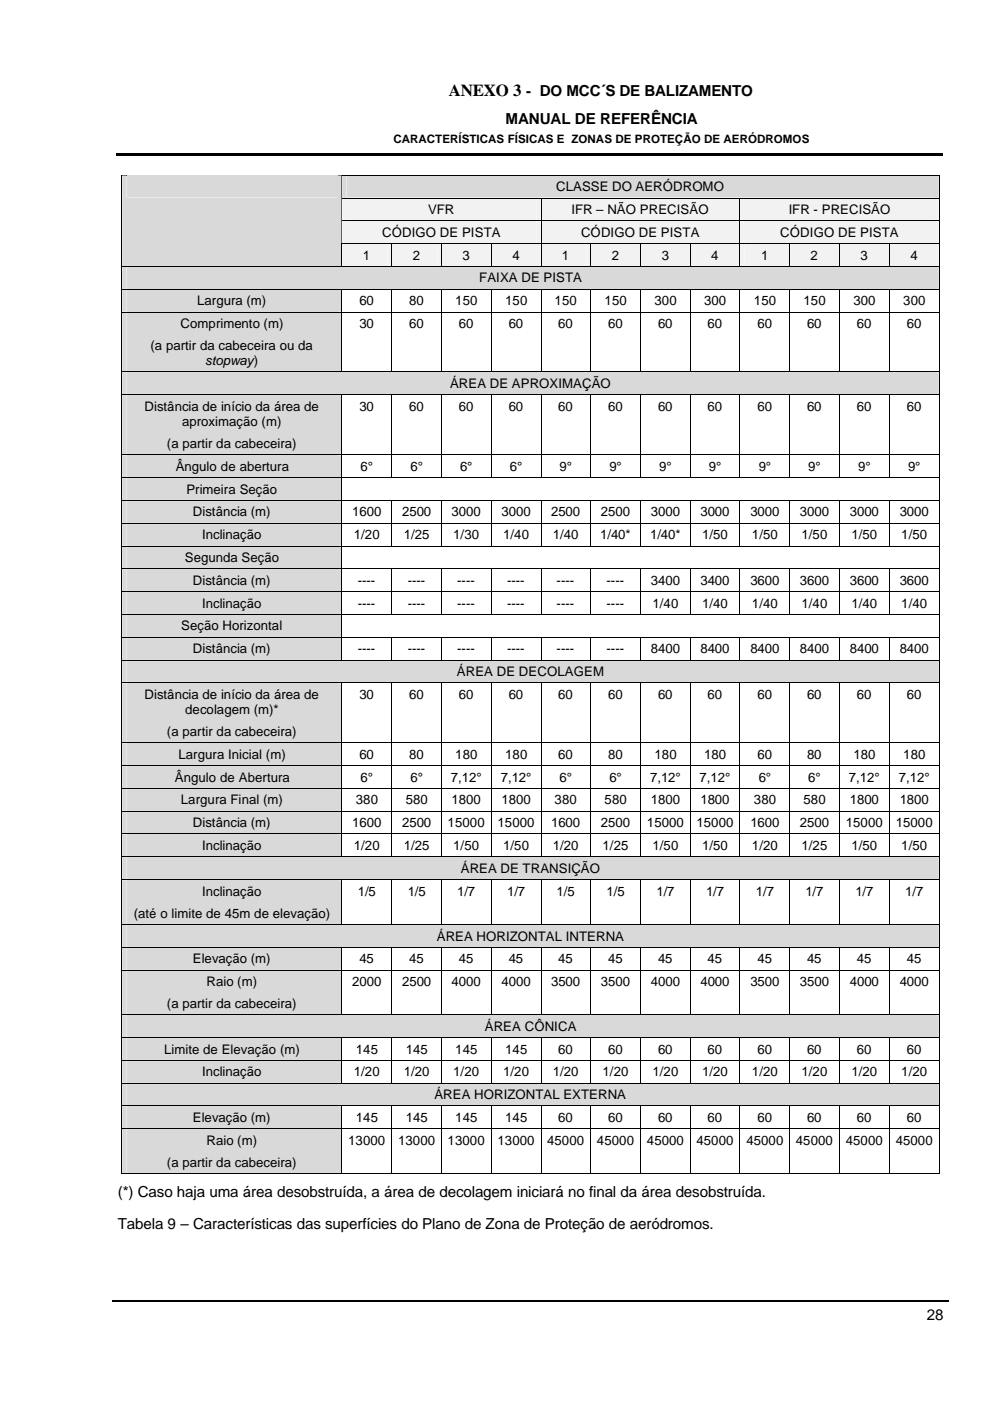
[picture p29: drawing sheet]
<svg xmlns="http://www.w3.org/2000/svg" width="210mm" height="297mm" viewBox="0 0 210 297" stroke-linecap="round" stroke-linejoin="round" font-family="sans-serif">
<defs><g id="words">
<text font-size="3.6" x="95.2" y="20.3">ANEXO 3 - DO MCC´S DE BALIZAMENTO</text>
<g font-size="3.2">
<text x="107.2" y="26.2">MANUAL DE REFERÊNCIA</text>
<text x="25" y="253.8">(*) Caso haja uma área desobstruída, a área de decolagem iniciará no final da área desobstruída.</text>
<text x="25" y="260.6">Tabela 9 – Características das superfícies do Plano de Zona de Proteção de aeródromos.</text>
<text x="196.5" y="279.9">28</text>
</g>
<g font-size="2.8">
<text x="117.9" y="40.5">CLASSE DO AERÓDROMO</text>
<text x="90.8" y="45.4">VFR</text>
<text x="121.2" y="45.4">IFR – NÃO PRECISÃO</text>
<text x="167.2" y="45.4">IFR - PRECISÃO</text>
<text x="81" y="50.2">CÓDIGO DE PISTA</text>
<text x="123.2" y="50.2">CÓDIGO DE PISTA</text>
<text x="165.4" y="50.2">CÓDIGO DE PISTA</text>
<text x="77" y="55.1">1</text>
<text x="87.5" y="55.1">2</text>
<text x="98" y="55.1">3</text>
<text x="101.6" y="59.9">FAIXA DE PISTA</text>
<text x="108.6" y="55.1">4</text>
<text x="119.1" y="55.1">1</text>
<text x="129.7" y="55.1">2</text>
<text x="140.3" y="55.1">3</text>
<text x="150.8" y="55.1">4</text>
<text x="161.4" y="55.1">1</text>
<text x="171.9" y="55.1">2</text>
<text x="182.5" y="55.1">3</text>
<text x="193" y="55.1">4</text>
<text x="41.8" y="64.7">Largura (m)</text>
<text x="76.2" y="64.7">60</text>
<text x="86.8" y="64.7">80</text>
<text x="96.5" y="64.7">150</text>
<text x="107.1" y="64.7">150</text>
<text x="117.6" y="64.7">150</text>
<text x="128.2" y="64.7">150</text>
<text x="138.8" y="64.7">300</text>
<text x="149.3" y="64.7">300</text>
<text x="159.9" y="64.7">150</text>
<text x="170.3" y="64.7">150</text>
<text x="180.9" y="64.7">300</text>
<text x="191.5" y="64.7">300</text>
<text x="38.3" y="69.5">Comprimento (m)</text>
<text x="76.2" y="69.5">30</text>
<text x="86.8" y="69.5">60</text>
<text x="97.3" y="69.5">60</text>
<text x="107.9" y="69.5">60</text>
<text x="118.4" y="69.5">60</text>
<text x="128.9" y="69.5">60</text>
<text x="139.5" y="69.5">60</text>
<text x="150" y="69.5">60</text>
<text x="160.6" y="69.5">60</text>
<text x="171.1" y="69.5">60</text>
<text x="181.7" y="69.5">60</text>
<text x="192.3" y="69.5">60</text>
<text x="31.9" y="74.2">(a partir da cabeceira ou da</text>
<text x="43.5" y="77.4">stopway)</text>
<text x="95.4" y="82.2">ÁREA DE APROXIMAÇÃO</text>
<text x="30.6" y="87.1">Distância de início da área de</text>
<text x="76.2" y="87.1">30</text>
<text x="86.8" y="87.1">60</text>
<text x="97.3" y="87.1">60</text>
<text x="107.9" y="87.1">60</text>
<text x="118.4" y="87.1">60</text>
<text x="128.9" y="87.1">60</text>
<text x="139.5" y="87.1">60</text>
<text x="150" y="87.1">60</text>
<text x="160.6" y="87.1">60</text>
<text x="171.1" y="87.1">60</text>
<text x="181.7" y="87.1">60</text>
<text x="192.3" y="87.1">60</text>
<text x="35.4" y="95">(a partir da cabeceira)</text>
<text x="38.6" y="90.4">aproximação (m)</text>
<text x="37.3" y="99.9">Ângulo de abertura</text>
<text x="76.5" y="99.9">6°</text>
<text x="87" y="99.9">6°</text>
<text x="97.5" y="99.9">6°</text>
<text x="108.1" y="99.9">6°</text>
<text x="118.6" y="99.9">9°</text>
<text x="129.2" y="99.9">9°</text>
<text x="139.8" y="99.9">9°</text>
<text x="150.3" y="99.9">9°</text>
<text x="160.9" y="99.9">9°</text>
<text x="171.4" y="99.9">9°</text>
<text x="181.9" y="99.9">9°</text>
<text x="192.5" y="99.9">9°</text>
<text x="39.5" y="104.7">Primeira Seção</text>
<text x="40.9" y="109.5">Distância (m)</text>
<text x="74.7" y="109.5">1600</text>
<text x="85.3" y="109.5">2500</text>
<text x="95.8" y="109.5">3000</text>
<text x="106.3" y="109.5">3000</text>
<text x="116.8" y="109.5">2500</text>
<text x="127.4" y="109.5">2500</text>
<text x="138" y="109.5">3000</text>
<text x="148.5" y="109.5">3000</text>
<text x="159.1" y="109.5">3000</text>
<text x="169.6" y="109.5">3000</text>
<text x="180.2" y="109.5">3000</text>
<text x="190.8" y="109.5">3000</text>
<text x="39.2" y="119.2">Segunda Seção</text>
<text x="42.8" y="114.3">Inclinação</text>
<text x="75" y="114.3">1/20</text>
<text x="85.6" y="114.3">1/25</text>
<text x="96.1" y="114.3">1/30</text>
<text x="106.7" y="114.3">1/40</text>
<text x="117.2" y="114.3">1/40</text>
<text x="127.3" y="114.3">1/40*</text>
<text x="137.8" y="114.3">1/40*</text>
<text x="148.8" y="114.3">1/50</text>
<text x="159.4" y="114.3">1/50</text>
<text x="169.9" y="114.3">1/50</text>
<text x="180.5" y="114.3">1/50</text>
<text x="191.1" y="114.3">1/50</text>
<text x="40.9" y="124">Distância (m)</text>
<text x="75.9" y="124">----</text>
<text x="86.4" y="124">----</text>
<text x="96.9" y="124">----</text>
<text x="107.5" y="124">----</text>
<text x="118" y="124">----</text>
<text x="128.6" y="124">----</text>
<text x="138" y="124">3400</text>
<text x="148.5" y="124">3400</text>
<text x="159.1" y="124">3600</text>
<text x="169.6" y="124">3600</text>
<text x="180.2" y="124">3600</text>
<text x="190.8" y="124">3600</text>
<text x="42.8" y="128.8">Inclinação</text>
<text x="75.9" y="128.8">----</text>
<text x="86.4" y="128.8">----</text>
<text x="96.9" y="128.8">----</text>
<text x="107.5" y="128.8">----</text>
<text x="118" y="128.8">----</text>
<text x="128.6" y="128.8">----</text>
<text x="138.3" y="128.8">1/40</text>
<text x="148.8" y="128.8">1/40</text>
<text x="159.4" y="128.8">1/40</text>
<text x="169.9" y="128.8">1/40</text>
<text x="180.5" y="128.8">1/40</text>
<text x="191.1" y="128.8">1/40</text>
<text x="38.4" y="133.6">Seção Horizontal</text>
<text x="40.9" y="138.5">Distância (m)</text>
<text x="75.9" y="138.5">----</text>
<text x="86.4" y="138.5">----</text>
<text x="96.9" y="143.4">ÁREA DE DECOLAGEM</text>
<text x="96.9" y="138.5">----</text>
<text x="107.5" y="138.5">----</text>
<text x="118" y="138.5">----</text>
<text x="128.6" y="138.5">----</text>
<text x="138" y="138.5">8400</text>
<text x="148.5" y="138.5">8400</text>
<text x="159.1" y="138.5">8400</text>
<text x="169.6" y="138.5">8400</text>
<text x="180.2" y="138.5">8400</text>
<text x="190.8" y="138.5">8400</text>
<text x="30.6" y="148.2">Distância de início da área de</text>
<text x="76.2" y="148.2">30</text>
<text x="86.8" y="148.2">60</text>
<text x="97.3" y="148.2">60</text>
<text x="107.9" y="148.2">60</text>
<text x="118.4" y="148.2">60</text>
<text x="128.9" y="148.2">60</text>
<text x="139.5" y="148.2">60</text>
<text x="150" y="148.2">60</text>
<text x="160.6" y="148.2">60</text>
<text x="171.1" y="148.2">60</text>
<text x="181.7" y="148.2">60</text>
<text x="192.3" y="148.2">60</text>
<text x="39.3" y="151.4">decolagem (m)*</text>
<text x="35.4" y="156.1">(a partir da cabeceira)</text>
<text x="37.8" y="160.9">Largura Inicial (m)</text>
<text x="76.2" y="160.9">60</text>
<text x="86.8" y="160.9">80</text>
<text x="96.5" y="160.9">180</text>
<text x="107.1" y="160.9">180</text>
<text x="118.4" y="160.9">60</text>
<text x="128.9" y="160.9">80</text>
<text x="138.8" y="160.9">180</text>
<text x="149.3" y="160.9">180</text>
<text x="160.6" y="160.9">60</text>
<text x="171.1" y="160.9">80</text>
<text x="180.9" y="160.9">180</text>
<text x="191.5" y="160.9">180</text>
<text x="37.1" y="165.7">Ângulo de Abertura</text>
<text x="76.5" y="165.7">6°</text>
<text x="87" y="165.7">6°</text>
<text x="95.6" y="165.7">7,12°</text>
<text x="106.2" y="165.7">7,12°</text>
<text x="118.6" y="165.7">6°</text>
<text x="129.2" y="165.7">6°</text>
<text x="137.8" y="165.7">7,12°</text>
<text x="148.3" y="165.7">7,12°</text>
<text x="160.9" y="165.7">6°</text>
<text x="171.4" y="165.7">6°</text>
<text x="180" y="165.7">7,12°</text>
<text x="190.6" y="165.7">7,12°</text>
<text x="38.4" y="170.5">Largura Final (m)</text>
<text x="75.4" y="170.5">380</text>
<text x="86" y="170.5">580</text>
<text x="95.8" y="170.5">1800</text>
<text x="106.3" y="170.5">1800</text>
<text x="117.6" y="170.5">380</text>
<text x="128.2" y="170.5">580</text>
<text x="138" y="170.5">1800</text>
<text x="148.5" y="170.5">1800</text>
<text x="159.9" y="170.5">380</text>
<text x="170.3" y="170.5">580</text>
<text x="180.2" y="170.5">1800</text>
<text x="190.8" y="170.5">1800</text>
<text x="40.9" y="175.4">Distância (m)</text>
<text x="74.7" y="175.4">1600</text>
<text x="85.3" y="175.4">2500</text>
<text x="94.9" y="175.4">15000</text>
<text x="105.5" y="175.4">15000</text>
<text x="116.8" y="175.4">1600</text>
<text x="127.4" y="175.4">2500</text>
<text x="137.2" y="175.4">15000</text>
<text x="147.7" y="175.4">15000</text>
<text x="159.1" y="175.4">1600</text>
<text x="169.6" y="175.4">2500</text>
<text x="179.3" y="175.4">15000</text>
<text x="189.9" y="175.4">15000</text>
<text x="42.8" y="180.2">Inclinação</text>
<text x="75" y="180.2">1/20</text>
<text x="85.6" y="180.2">1/25</text>
<text x="96.1" y="180.2">1/50</text>
<text x="97.7" y="185">ÁREA DE TRANSIÇÃO</text>
<text x="106.7" y="180.2">1/50</text>
<text x="117.2" y="180.2">1/20</text>
<text x="127.8" y="180.2">1/25</text>
<text x="138.3" y="180.2">1/50</text>
<text x="148.8" y="180.2">1/50</text>
<text x="159.4" y="180.2">1/20</text>
<text x="169.9" y="180.2">1/25</text>
<text x="180.5" y="180.2">1/50</text>
<text x="191.1" y="180.2">1/50</text>
<text x="42.8" y="189.9">Inclinação</text>
<text x="75.9" y="189.9">1/5</text>
<text x="86.4" y="189.9">1/5</text>
<text x="96.9" y="189.9">1/7</text>
<text x="107.5" y="189.9">1/7</text>
<text x="118" y="189.9">1/5</text>
<text x="128.6" y="189.9">1/5</text>
<text x="139.2" y="189.9">1/7</text>
<text x="149.7" y="189.9">1/7</text>
<text x="160.3" y="189.9">1/7</text>
<text x="170.8" y="189.9">1/7</text>
<text x="181.4" y="189.9">1/7</text>
<text x="191.9" y="189.9">1/7</text>
<text x="28.4" y="194.6">(até o limite de 45m de elevação)</text>
<text x="92.6" y="199.4">ÁREA HORIZONTAL INTERNA</text>
<text x="40.9" y="204.2">Elevação (m)</text>
<text x="43.8" y="209.1">Raio (m)</text>
<text x="74.7" y="209.1">2000</text>
<text x="76.2" y="204.2">45</text>
<text x="85.3" y="209.1">2500</text>
<text x="86.8" y="204.2">45</text>
<text x="95.8" y="209.1">4000</text>
<text x="97.3" y="204.2">45</text>
<text x="106.3" y="209.1">4000</text>
<text x="107.9" y="204.2">45</text>
<text x="116.8" y="209.1">3500</text>
<text x="118.4" y="204.2">45</text>
<text x="127.4" y="209.1">3500</text>
<text x="128.9" y="204.2">45</text>
<text x="138" y="209.1">4000</text>
<text x="139.5" y="204.2">45</text>
<text x="148.5" y="209.1">4000</text>
<text x="150" y="204.2">45</text>
<text x="159.1" y="209.1">3500</text>
<text x="160.6" y="204.2">45</text>
<text x="169.6" y="209.1">3500</text>
<text x="171.1" y="204.2">45</text>
<text x="180.2" y="209.1">4000</text>
<text x="181.7" y="204.2">45</text>
<text x="190.8" y="209.1">4000</text>
<text x="192.3" y="204.2">45</text>
<text x="35.4" y="213.7">(a partir da cabeceira)</text>
<text x="102.8" y="218.6">ÁREA CÔNICA</text>
<text x="34.8" y="223.4">Limite de Elevação (m)</text>
<text x="75.4" y="223.4">145</text>
<text x="86" y="223.4">145</text>
<text x="96.5" y="223.4">145</text>
<text x="107.1" y="223.4">145</text>
<text x="118.4" y="223.4">60</text>
<text x="128.9" y="223.4">60</text>
<text x="139.5" y="223.4">60</text>
<text x="150" y="223.4">60</text>
<text x="160.6" y="223.4">60</text>
<text x="171.1" y="223.4">60</text>
<text x="181.7" y="223.4">60</text>
<text x="192.3" y="223.4">60</text>
<text x="42.8" y="228.2">Inclinação</text>
<text x="75" y="228.2">1/20</text>
<text x="85.6" y="228.2">1/20</text>
<text x="92.1" y="233">ÁREA HORIZONTAL EXTERNA</text>
<text x="96.1" y="228.2">1/20</text>
<text x="106.7" y="228.2">1/20</text>
<text x="117.2" y="228.2">1/20</text>
<text x="127.8" y="228.2">1/20</text>
<text x="138.3" y="228.2">1/20</text>
<text x="148.8" y="228.2">1/20</text>
<text x="159.4" y="228.2">1/20</text>
<text x="169.9" y="228.2">1/20</text>
<text x="180.5" y="228.2">1/20</text>
<text x="191.1" y="228.2">1/20</text>
<text x="40.9" y="237.9">Elevação (m)</text>
<text x="75.4" y="237.9">145</text>
<text x="86" y="237.9">145</text>
<text x="96.5" y="237.9">145</text>
<text x="107.1" y="237.9">145</text>
<text x="118.4" y="237.9">60</text>
<text x="128.9" y="237.9">60</text>
<text x="139.5" y="237.9">60</text>
<text x="150" y="237.9">60</text>
<text x="160.6" y="237.9">60</text>
<text x="171.1" y="237.9">60</text>
<text x="181.7" y="237.9">60</text>
<text x="192.3" y="237.9">60</text>
<text x="43.8" y="242.7">Raio (m)</text>
<text x="73.8" y="242.7">13000</text>
<text x="84.4" y="242.7">13000</text>
<text x="94.9" y="242.7">13000</text>
<text x="105.5" y="242.7">13000</text>
<text x="116" y="242.7">45000</text>
<text x="126.6" y="242.7">45000</text>
<text x="137.2" y="242.7">45000</text>
<text x="147.7" y="242.7">45000</text>
<text x="158.2" y="242.7">45000</text>
<text x="168.7" y="242.7">45000</text>
<text x="179.3" y="242.7">45000</text>
<text x="189.9" y="242.7">45000</text>
<text x="35.4" y="247.3">(a partir da cabeceira)</text>
</g>
<text font-size="2.5" x="83.4" y="30.3">CARACTERÍSTICAS FÍSICAS E ZONAS DE PROTEÇÃO DE AERÓDROMOS</text>
</g></defs>
<path d="M24.7 32.5h30.2v.5h-30.2zM54.7 32.5h.5v.5h-.5zM55.2 32.5h144.8v.5h-144.8zM184.8 275.7h.4v.3h-.4z" fill="#000"/>
<path d="M23.7 275.9h161.1M185.2 275.9h15.9" fill="none" stroke="#000" stroke-width=".34"/>
<g fill="#d9d9d9">
<path d="M72.6 37.2h126.5v4.7h-126.5z"/>
<path d="M73.5 37.2h124.6v4.7h-124.6z"/>
</g>
<path d="M25.7 37h.2v.2h-.2zM72.4 37h.2v.2h-.2zM199.1 37h.1v.2h-.1z" fill="#000"/>
<path d="M25.8 37.2v4.7M25.9 37.1h46.5M72.5 37.2v4.7M72.6 37.1h126.5M199.1 37.2v4.7" fill="none" stroke="#000" stroke-width=".21"/>
<g fill="#f2f2f2">
<path d="M72.6 42.1h42v4.7h-42z"/>
<path d="M73.5 42.1h40.2v4.7h-40.2z"/>
<path d="M114.8 42.1h42v4.7h-42z"/>
<path d="M115.7 42.1h40.3v4.7h-40.3z"/>
<path d="M157 42.1h42.1v4.7h-42.1z"/>
<path d="M157.9 42.1h40.3v4.7h-40.3z"/>
</g>
<path d="M25.7 41.9h.2v.2h-.2zM72.4 41.9h.2v.2h-.2zM114.6 41.9h.2v.2h-.2zM156.8 41.9h.2v.2h-.2zM199.1 41.9h.1v.2h-.1z" fill="#000"/>
<path d="M25.8 42.1v4.7M72.5 42.1v4.7M72.6 42h42M114.7 42.1v4.7M114.8 42h42M156.9 42.1v4.7M157 42h42.1M199.1 42.1v4.7" fill="none" stroke="#000" stroke-width=".21"/>
<g fill="#f2f2f2">
<path d="M72.6 46.9h42v4.7h-42z"/>
<path d="M73.5 46.9h40.2v4.7h-40.2z"/>
<path d="M114.8 46.9h42v4.7h-42z"/>
<path d="M115.7 46.9h40.3v4.7h-40.3z"/>
<path d="M157 46.9h42.1v4.7h-42.1z"/>
<path d="M157.9 46.9h40.3v4.7h-40.3z"/>
</g>
<path d="M25.7 46.8h.2v.1h-.2zM72.4 46.8h.2v.1h-.2zM114.6 46.8h.2v.1h-.2zM156.8 46.8h.2v.1h-.2zM199.1 46.8h.1v.1h-.1z" fill="#000"/>
<path d="M25.8 46.9v4.7M72.5 46.9v4.7M72.6 46.8h42M114.7 46.9v4.7M114.8 46.8h42M156.9 46.9v4.7M157 46.8h42.1M199.1 46.9v4.7" fill="none" stroke="#000" stroke-width=".21"/>
<g fill="#d9d9d9">
<path d="M25.9 37.2h46.5v19.2h-46.5z"/>
<path d="M26.8 37.2h44.7v4.7h-44.7z"/>
</g>
<g fill="#f2f2f2">
<path d="M72.6 51.8h10.4v4.6h-10.4z"/>
<path d="M73.5 51.8h8.6v4.6h-8.6z"/>
<path d="M83.1 51.8h10.4v4.6h-10.4z"/>
<path d="M84.1 51.8h8.6v4.6h-8.6z"/>
<path d="M93.6 51.8h10.5v4.6h-10.5z"/>
<path d="M94.6 51.8h8.6v4.6h-8.6z"/>
<path d="M104.2 51.8h10.4v4.6h-10.4z"/>
<path d="M105.2 51.8h8.6v4.6h-8.6z"/>
<path d="M114.8 51.8h10.3v4.6h-10.3z"/>
<path d="M115.7 51.8h8.6v4.6h-8.6z"/>
<path d="M125.3 51.8h10.4v4.6h-10.4z"/>
<path d="M126.2 51.8h8.7v4.6h-8.7z"/>
<path d="M135.9 51.8h10.4v4.6h-10.4z"/>
<path d="M136.8 51.8h8.7v4.6h-8.7z"/>
<path d="M146.5 51.8h10.3v4.6h-10.3z"/>
<path d="M147.3 51.8h8.7v4.6h-8.7z"/>
<path d="M157 51.8h10.4v4.6h-10.4z"/>
<path d="M157.9 51.8h8.6v4.6h-8.6z"/>
<path d="M167.6 51.8h10.3v4.6h-10.3z"/>
<path d="M168.4 51.8h8.6v4.6h-8.6z"/>
<path d="M178.1 51.8h10.4v4.6h-10.4z"/>
<path d="M179 51.8h8.6v4.6h-8.6z"/>
<path d="M188.6 51.8h10.5v4.6h-10.5z"/>
<path d="M189.6 51.8h8.6v4.6h-8.6z"/>
</g>
<g fill="#000">
<path d="M25.7 51.6h.2v.2h-.2zM72.4 51.6h.2v.2h-.2zM83 51.6h.1v.2h-.1zM93.5 51.6h.1v.2h-.1zM104.1 51.6h.1v.2h-.1zM114.6 51.6h.2v.2h-.2zM125.1 51.6h.2v.2h-.2zM135.7 51.6h.2v.2h-.2zM146.3 51.6h.2v.2h-.2zM156.8 51.6h.2v.2h-.2zM167.4 51.6h.2v.2h-.2zM177.9 51.6h.2v.2h-.2z"/>
<path d="M188.5 51.6h.1v.2h-.1zM199.1 51.6h.1v.2h-.1z"/>
</g>
<g fill="none" stroke="#000" stroke-width=".21">
<path d="M25.8 51.8v4.6M72.5 51.8v4.6M72.6 51.7h10.4M83.1 51.8v4.6M83.1 51.7h10.4M93.6 51.8v4.6M93.6 51.7h10.5M104.1 51.8v4.6M104.2 51.7h10.4M114.7 51.8v4.6M114.8 51.7h10.3M125.2 51.8v4.6"/>
<path d="M125.3 51.7h10.4M135.8 51.8v4.6M135.9 51.7h10.4M146.4 51.8v4.6M146.5 51.7h10.3M156.9 51.8v4.6M157 51.7h10.4M167.5 51.8v4.6M167.6 51.7h10.3M178 51.8v4.6M178.1 51.7h10.4M188.6 51.8v4.6"/>
<path d="M188.6 51.7h10.5M199.1 51.8v4.6"/>
</g>
<g fill="#d9d9d9">
<path d="M25.9 56.6h173.2v4.6h-173.2z"/>
<path d="M26.8 56.6h171.3v4.6h-171.3z"/>
</g>
<g fill="#000">
<path d="M25.7 56.4h.2v.2h-.2zM72.4 56.4h.2v.2h-.2zM83 56.4h.1v.2h-.1zM93.5 56.4h.1v.2h-.1zM104.1 56.4h.1v.2h-.1zM114.6 56.4h.2v.2h-.2zM125.1 56.4h.2v.2h-.2zM135.7 56.4h.2v.2h-.2zM146.3 56.4h.2v.2h-.2zM156.8 56.4h.2v.2h-.2zM167.4 56.4h.2v.2h-.2zM177.9 56.4h.2v.2h-.2z"/>
<path d="M188.5 56.4h.1v.2h-.1zM199.1 56.4h.1v.2h-.1z"/>
</g>
<g fill="none" stroke="#000" stroke-width=".21">
<path d="M25.8 56.6v4.6M25.9 56.5h46.5M72.6 56.5h10.4M83.1 56.5h10.4M93.6 56.5h10.5M104.2 56.5h10.4M114.8 56.5h10.3M125.3 56.5h10.4M135.9 56.5h10.4M146.5 56.5h10.3M157 56.5h10.4M167.6 56.5h10.3"/>
<path d="M178.1 56.5h10.4M188.6 56.5h10.5M199.1 56.6v4.6"/>
</g>
<g fill="#d9d9d9">
<path d="M25.9 61.4h46.5v4.7h-46.5z"/>
<path d="M26.8 61.4h44.7v4.7h-44.7z"/>
</g>
<g fill="#fff">
<path d="M72.6 61.4h10.4v4.7h-10.4z"/>
<path d="M73.5 61.4h8.6v4.7h-8.6z"/>
<path d="M83.1 61.4h10.4v4.7h-10.4z"/>
<path d="M84.1 61.4h8.6v4.7h-8.6z"/>
<path d="M93.6 61.4h10.5v4.7h-10.5z"/>
<path d="M94.6 61.4h8.6v4.7h-8.6z"/>
<path d="M104.2 61.4h10.4v4.7h-10.4z"/>
<path d="M105.2 61.4h8.6v4.7h-8.6z"/>
<path d="M114.8 61.4h10.3v4.7h-10.3z"/>
<path d="M115.7 61.4h8.6v4.7h-8.6z"/>
<path d="M125.3 61.4h10.4v4.7h-10.4z"/>
<path d="M126.2 61.4h8.7v4.7h-8.7z"/>
<path d="M135.9 61.4h10.4v4.7h-10.4z"/>
<path d="M136.8 61.4h8.7v4.7h-8.7z"/>
<path d="M146.5 61.4h10.3v4.7h-10.3z"/>
<path d="M147.3 61.4h8.7v4.7h-8.7z"/>
<path d="M157 61.4h10.4v4.7h-10.4z"/>
<path d="M157.9 61.4h8.6v4.7h-8.6z"/>
<path d="M167.6 61.4h10.3v4.7h-10.3z"/>
<path d="M168.4 61.4h8.6v4.7h-8.6z"/>
<path d="M178.1 61.4h10.4v4.7h-10.4z"/>
<path d="M179 61.4h8.6v4.7h-8.6z"/>
<path d="M188.6 61.4h10.5v4.7h-10.5z"/>
<path d="M189.6 61.4h8.6v4.7h-8.6z"/>
</g>
<g fill="#000">
<path d="M25.7 61.2h.2v.2h-.2zM72.4 61.2h.2v.2h-.2zM83 61.2h.1v.2h-.1zM93.5 61.2h.1v.2h-.1zM104.1 61.2h.1v.2h-.1zM114.6 61.2h.2v.2h-.2zM125.1 61.2h.2v.2h-.2zM135.7 61.2h.2v.2h-.2zM146.3 61.2h.2v.2h-.2zM156.8 61.2h.2v.2h-.2zM167.4 61.2h.2v.2h-.2zM177.9 61.2h.2v.2h-.2z"/>
<path d="M188.5 61.2h.1v.2h-.1zM199.1 61.2h.1v.2h-.1z"/>
</g>
<g fill="none" stroke="#000" stroke-width=".21">
<path d="M25.8 61.4v4.7M25.9 61.3h46.5M72.5 61.4v4.7M72.6 61.3h10.4M83.1 61.4v4.7M83.1 61.3h10.4M93.6 61.4v4.7M93.6 61.3h10.5M104.1 61.4v4.7M104.2 61.3h10.4M114.7 61.4v4.7M114.8 61.3h10.3"/>
<path d="M125.2 61.4v4.7M125.3 61.3h10.4M135.8 61.4v4.7M135.9 61.3h10.4M146.4 61.4v4.7M146.5 61.3h10.3M156.9 61.4v4.7M157 61.3h10.4M167.5 61.4v4.7M167.6 61.3h10.3M178 61.4v4.7M178.1 61.3h10.4"/>
<path d="M188.6 61.4v4.7M188.6 61.3h10.5M199.1 61.4v4.7"/>
</g>
<g fill="#d9d9d9">
<path d="M25.9 66.2h46.5v12.6h-46.5z"/>
<path d="M26.8 66.2h44.7v4.7h-44.7z"/>
<path d="M26.8 70.9h44.7v4h-44.7z"/>
<path d="M26.8 74.9h44.7v3.9h-44.7z"/>
</g>
<g fill="#fff">
<path d="M72.6 66.2h10.4v12.6h-10.4z"/>
<path d="M73.5 66.2h8.6v4.7h-8.6z"/>
<path d="M83.1 66.2h10.4v12.6h-10.4z"/>
<path d="M84.1 66.2h8.6v4.7h-8.6z"/>
<path d="M93.6 66.2h10.5v12.6h-10.5z"/>
<path d="M94.6 66.2h8.6v4.7h-8.6z"/>
<path d="M104.2 66.2h10.4v12.6h-10.4z"/>
<path d="M105.2 66.2h8.6v4.7h-8.6z"/>
<path d="M114.8 66.2h10.3v12.6h-10.3z"/>
<path d="M115.7 66.2h8.6v4.7h-8.6z"/>
<path d="M125.3 66.2h10.4v12.6h-10.4z"/>
<path d="M126.2 66.2h8.7v4.7h-8.7z"/>
<path d="M135.9 66.2h10.4v12.6h-10.4z"/>
<path d="M136.8 66.2h8.7v4.7h-8.7z"/>
<path d="M146.5 66.2h10.3v12.6h-10.3z"/>
<path d="M147.3 66.2h8.7v4.7h-8.7z"/>
<path d="M157 66.2h10.4v12.6h-10.4z"/>
<path d="M157.9 66.2h8.6v4.7h-8.6z"/>
<path d="M167.6 66.2h10.3v12.6h-10.3z"/>
<path d="M168.4 66.2h8.6v4.7h-8.6z"/>
<path d="M178.1 66.2h10.4v12.6h-10.4z"/>
<path d="M179 66.2h8.6v4.7h-8.6z"/>
<path d="M188.6 66.2h10.5v12.6h-10.5z"/>
<path d="M189.6 66.2h8.6v4.7h-8.6z"/>
</g>
<g fill="#000">
<path d="M25.7 66.1h.2v.1h-.2zM72.4 66.1h.2v.1h-.2zM83 66.1h.1v.1h-.1zM93.5 66.1h.1v.1h-.1zM104.1 66.1h.1v.1h-.1zM114.6 66.1h.2v.1h-.2zM125.1 66.1h.2v.1h-.2zM135.7 66.1h.2v.1h-.2zM146.3 66.1h.2v.1h-.2zM156.8 66.1h.2v.1h-.2zM167.4 66.1h.2v.1h-.2zM177.9 66.1h.2v.1h-.2z"/>
<path d="M188.5 66.1h.1v.1h-.1zM199.1 66.1h.1v.1h-.1z"/>
</g>
<g fill="none" stroke="#000" stroke-width=".21">
<path d="M25.8 66.2v12.6M25.9 66.2h46.5M72.5 66.2v12.6M72.6 66.2h10.4M83.1 66.2v12.6M83.1 66.2h10.4M93.6 66.2v12.6M93.6 66.2h10.5M104.1 66.2v12.6M104.2 66.2h10.4M114.7 66.2v12.6M114.8 66.2h10.3"/>
<path d="M125.2 66.2v12.6M125.3 66.2h10.4M135.8 66.2v12.6M135.9 66.2h10.4M146.4 66.2v12.6M146.5 66.2h10.3M156.9 66.2v12.6M157 66.2h10.4M167.5 66.2v12.6M167.6 66.2h10.3M178 66.2v12.6M178.1 66.2h10.4"/>
<path d="M188.6 66.2v12.6M188.6 66.2h10.5M199.1 66.2v12.6"/>
</g>
<g fill="#d9d9d9">
<path d="M25.9 78.9h173.2v4.7h-173.2z"/>
<path d="M26.8 78.9h171.3v4.7h-171.3z"/>
</g>
<g fill="#000">
<path d="M25.7 78.8h.2v.1h-.2zM72.4 78.8h.2v.1h-.2zM83 78.8h.1v.1h-.1zM93.5 78.8h.1v.1h-.1zM104.1 78.8h.1v.1h-.1zM114.6 78.8h.2v.1h-.2zM125.1 78.8h.2v.1h-.2zM135.7 78.8h.2v.1h-.2zM146.3 78.8h.2v.1h-.2zM156.8 78.8h.2v.1h-.2zM167.4 78.8h.2v.1h-.2zM177.9 78.8h.2v.1h-.2z"/>
<path d="M188.5 78.8h.1v.1h-.1zM199.1 78.8h.1v.1h-.1z"/>
</g>
<g fill="none" stroke="#000" stroke-width=".21">
<path d="M25.8 78.9v4.7M25.9 78.9h46.5M72.6 78.9h10.4M83.1 78.9h10.4M93.6 78.9h10.5M104.2 78.9h10.4M114.8 78.9h10.3M125.3 78.9h10.4M135.9 78.9h10.4M146.5 78.9h10.3M157 78.9h10.4M167.6 78.9h10.3"/>
<path d="M178.1 78.9h10.4M188.6 78.9h10.5M199.1 78.9v4.7"/>
</g>
<g fill="#d9d9d9">
<path d="M25.9 83.8h46.5v12.6h-46.5z"/>
<path d="M26.8 83.8h44.7v3.9h-44.7z"/>
<path d="M26.8 87.7h44.7v4h-44.7z"/>
<path d="M26.8 91.7h44.7v4.7h-44.7z"/>
</g>
<g fill="#fff">
<path d="M72.6 83.8h10.4v12.6h-10.4z"/>
<path d="M73.5 83.8h8.6v4.6h-8.6z"/>
<path d="M83.1 83.8h10.4v12.6h-10.4z"/>
<path d="M84.1 83.8h8.6v4.6h-8.6z"/>
<path d="M93.6 83.8h10.5v12.6h-10.5z"/>
<path d="M94.6 83.8h8.6v4.6h-8.6z"/>
<path d="M104.2 83.8h10.4v12.6h-10.4z"/>
<path d="M105.2 83.8h8.6v4.6h-8.6z"/>
<path d="M114.8 83.8h10.3v12.6h-10.3z"/>
<path d="M115.7 83.8h8.6v4.6h-8.6z"/>
<path d="M125.3 83.8h10.4v12.6h-10.4z"/>
<path d="M126.2 83.8h8.7v4.6h-8.7z"/>
<path d="M135.9 83.8h10.4v12.6h-10.4z"/>
<path d="M136.8 83.8h8.7v4.6h-8.7z"/>
<path d="M146.5 83.8h10.3v12.6h-10.3z"/>
<path d="M147.3 83.8h8.7v4.6h-8.7z"/>
<path d="M157 83.8h10.4v12.6h-10.4z"/>
<path d="M157.9 83.8h8.6v4.6h-8.6z"/>
<path d="M167.6 83.8h10.3v12.6h-10.3z"/>
<path d="M168.4 83.8h8.6v4.6h-8.6z"/>
<path d="M178.1 83.8h10.4v12.6h-10.4z"/>
<path d="M179 83.8h8.6v4.6h-8.6z"/>
<path d="M188.6 83.8h10.5v12.6h-10.5z"/>
<path d="M189.6 83.8h8.6v4.6h-8.6z"/>
</g>
<g fill="#000">
<path d="M25.7 83.6h.2v.2h-.2zM72.4 83.6h.2v.2h-.2zM83 83.6h.1v.2h-.1zM93.5 83.6h.1v.2h-.1zM104.1 83.6h.1v.2h-.1zM114.6 83.6h.2v.2h-.2zM125.1 83.6h.2v.2h-.2zM135.7 83.6h.2v.2h-.2zM146.3 83.6h.2v.2h-.2zM156.8 83.6h.2v.2h-.2zM167.4 83.6h.2v.2h-.2zM177.9 83.6h.2v.2h-.2z"/>
<path d="M188.5 83.6h.1v.2h-.1zM199.1 83.6h.1v.2h-.1z"/>
</g>
<g fill="none" stroke="#000" stroke-width=".21">
<path d="M25.8 83.8v12.6M25.9 83.7h46.5M72.5 83.8v12.6M72.6 83.7h10.4M83.1 83.8v12.6M83.1 83.7h10.4M93.6 83.8v12.6M93.6 83.7h10.5M104.1 83.8v12.6M104.2 83.7h10.4M114.7 83.8v12.6M114.8 83.7h10.3"/>
<path d="M125.2 83.8v12.6M125.3 83.7h10.4M135.8 83.8v12.6M135.9 83.7h10.4M146.4 83.8v12.6M146.5 83.7h10.3M156.9 83.8v12.6M157 83.7h10.4M167.5 83.8v12.6M167.6 83.7h10.3M178 83.8v12.6M178.1 83.7h10.4"/>
<path d="M188.6 83.8v12.6M188.6 83.7h10.5M199.1 83.8v12.6"/>
</g>
<g fill="#d9d9d9">
<path d="M25.9 96.5h46.5v4.7h-46.5z"/>
<path d="M26.8 96.5h44.7v4.7h-44.7z"/>
</g>
<g fill="#fff">
<path d="M72.6 96.5h10.4v4.7h-10.4z"/>
<path d="M73.5 96.5h8.6v4.7h-8.6z"/>
<path d="M83.1 96.5h10.4v4.7h-10.4z"/>
<path d="M84.1 96.5h8.6v4.7h-8.6z"/>
<path d="M93.6 96.5h10.5v4.7h-10.5z"/>
<path d="M94.6 96.5h8.6v4.7h-8.6z"/>
<path d="M104.2 96.5h10.4v4.7h-10.4z"/>
<path d="M105.2 96.5h8.6v4.7h-8.6z"/>
<path d="M114.8 96.5h10.3v4.7h-10.3z"/>
<path d="M115.7 96.5h8.6v4.7h-8.6z"/>
<path d="M125.3 96.5h10.4v4.7h-10.4z"/>
<path d="M126.2 96.5h8.7v4.7h-8.7z"/>
<path d="M135.9 96.5h10.4v4.7h-10.4z"/>
<path d="M136.8 96.5h8.7v4.7h-8.7z"/>
<path d="M146.5 96.5h10.3v4.7h-10.3z"/>
<path d="M147.3 96.5h8.7v4.7h-8.7z"/>
<path d="M157 96.5h10.4v4.7h-10.4z"/>
<path d="M157.9 96.5h8.6v4.7h-8.6z"/>
<path d="M167.6 96.5h10.3v4.7h-10.3z"/>
<path d="M168.4 96.5h8.6v4.7h-8.6z"/>
<path d="M178.1 96.5h10.4v4.7h-10.4z"/>
<path d="M179 96.5h8.6v4.7h-8.6z"/>
<path d="M188.6 96.5h10.5v4.7h-10.5z"/>
<path d="M189.6 96.5h8.6v4.7h-8.6z"/>
</g>
<g fill="#000">
<path d="M25.7 96.4h.2v.1h-.2zM72.4 96.4h.2v.1h-.2zM83 96.4h.1v.1h-.1zM93.5 96.4h.1v.1h-.1zM104.1 96.4h.1v.1h-.1zM114.6 96.4h.2v.1h-.2zM125.1 96.4h.2v.1h-.2zM135.7 96.4h.2v.1h-.2zM146.3 96.4h.2v.1h-.2zM156.8 96.4h.2v.1h-.2zM167.4 96.4h.2v.1h-.2zM177.9 96.4h.2v.1h-.2z"/>
<path d="M188.5 96.4h.1v.1h-.1zM199.1 96.4h.1v.1h-.1z"/>
</g>
<g fill="none" stroke="#000" stroke-width=".21">
<path d="M25.8 96.5v4.7M25.9 96.5h46.5M72.5 96.5v4.7M72.6 96.5h10.4M83.1 96.5v4.7M83.1 96.5h10.4M93.6 96.5v4.7M93.6 96.5h10.5M104.1 96.5v4.7M104.2 96.5h10.4M114.7 96.5v4.7M114.8 96.5h10.3"/>
<path d="M125.2 96.5v4.7M125.3 96.5h10.4M135.8 96.5v4.7M135.9 96.5h10.4M146.4 96.5v4.7M146.5 96.5h10.3M156.9 96.5v4.7M157 96.5h10.4M167.5 96.5v4.7M167.6 96.5h10.3M178 96.5v4.7M178.1 96.5h10.4"/>
<path d="M188.6 96.5v4.7M188.6 96.5h10.5M199.1 96.5v4.7"/>
</g>
<g fill="#d9d9d9">
<path d="M25.9 101.4h46.5v4.6h-46.5z"/>
<path d="M26.8 101.4h44.7v4.6h-44.7z"/>
</g>
<g fill="#fff">
<path d="M72.6 101.4h126.5v4.6h-126.5z"/>
<path d="M73.5 101.4h124.6v4.6h-124.6z"/>
</g>
<g fill="#000">
<path d="M25.7 101.2h.2v.2h-.2zM72.4 101.2h.2v.2h-.2zM83 101.2h.1v.2h-.1zM93.5 101.2h.1v.2h-.1zM104.1 101.2h.1v.2h-.1zM114.6 101.2h.2v.2h-.2zM125.1 101.2h.2v.2h-.2zM135.7 101.2h.2v.2h-.2zM146.3 101.2h.2v.2h-.2zM156.8 101.2h.2v.2h-.2zM167.4 101.2h.2v.2h-.2zM177.9 101.2h.2v.2h-.2z"/>
<path d="M188.5 101.2h.1v.2h-.1zM199.1 101.2h.1v.2h-.1z"/>
</g>
<g fill="none" stroke="#000" stroke-width=".21">
<path d="M25.8 101.4v4.6M25.9 101.3h46.5M72.5 101.4v4.6M72.6 101.3h10.4M83.1 101.3h10.4M93.6 101.3h10.5M104.2 101.3h10.4M114.8 101.3h10.3M125.3 101.3h10.4M135.9 101.3h10.4M146.5 101.3h10.3M157 101.3h10.4"/>
<path d="M167.6 101.3h10.3M178.1 101.3h10.4M188.6 101.3h10.5M199.1 101.4v4.6"/>
</g>
<g fill="#d9d9d9">
<path d="M25.9 106.2h46.5v4.7h-46.5z"/>
<path d="M26.8 106.2h44.7v4.7h-44.7z"/>
</g>
<g fill="#fff">
<path d="M72.6 106.2h10.4v4.7h-10.4z"/>
<path d="M73.5 106.2h8.6v4.7h-8.6z"/>
<path d="M83.1 106.2h10.4v4.7h-10.4z"/>
<path d="M84.1 106.2h8.6v4.7h-8.6z"/>
<path d="M93.6 106.2h10.5v4.7h-10.5z"/>
<path d="M94.6 106.2h8.6v4.7h-8.6z"/>
<path d="M104.2 106.2h10.4v4.7h-10.4z"/>
<path d="M105.2 106.2h8.6v4.7h-8.6z"/>
<path d="M114.8 106.2h10.3v4.7h-10.3z"/>
<path d="M115.7 106.2h8.6v4.7h-8.6z"/>
<path d="M125.3 106.2h10.4v4.7h-10.4z"/>
<path d="M126.2 106.2h8.7v4.7h-8.7z"/>
<path d="M135.9 106.2h10.4v4.7h-10.4z"/>
<path d="M136.8 106.2h8.7v4.7h-8.7z"/>
<path d="M146.5 106.2h10.3v4.7h-10.3z"/>
<path d="M147.3 106.2h8.7v4.7h-8.7z"/>
<path d="M157 106.2h10.4v4.7h-10.4z"/>
<path d="M157.9 106.2h8.6v4.7h-8.6z"/>
<path d="M167.6 106.2h10.3v4.7h-10.3z"/>
<path d="M168.4 106.2h8.6v4.7h-8.6z"/>
<path d="M178.1 106.2h10.4v4.7h-10.4z"/>
<path d="M179 106.2h8.6v4.7h-8.6z"/>
<path d="M188.6 106.2h10.5v4.7h-10.5z"/>
<path d="M189.6 106.2h8.6v4.7h-8.6z"/>
</g>
<g fill="#000">
<path d="M25.7 106h.2v.2h-.2zM72.4 106h.2v.2h-.2zM83 106h.1v.2h-.1zM93.5 106h.1v.2h-.1zM104.1 106h.1v.2h-.1zM114.6 106h.2v.2h-.2zM125.1 106h.2v.2h-.2zM135.7 106h.2v.2h-.2zM146.3 106h.2v.2h-.2zM156.8 106h.2v.2h-.2zM167.4 106h.2v.2h-.2zM177.9 106h.2v.2h-.2z"/>
<path d="M188.5 106h.1v.2h-.1zM199.1 106h.1v.2h-.1z"/>
</g>
<g fill="none" stroke="#000" stroke-width=".21">
<path d="M25.8 106.2v4.7M25.9 106.1h46.5M72.5 106.2v4.7M72.6 106.1h10.4M83.1 106.2v4.7M83.1 106.1h10.4M93.6 106.2v4.7M93.6 106.1h10.5M104.1 106.2v4.7M104.2 106.1h10.4M114.7 106.2v4.7M114.8 106.1h10.3"/>
<path d="M125.2 106.2v4.7M125.3 106.1h10.4M135.8 106.2v4.7M135.9 106.1h10.4M146.4 106.2v4.7M146.5 106.1h10.3M156.9 106.2v4.7M157 106.1h10.4M167.5 106.2v4.7M167.6 106.1h10.3M178 106.2v4.7M178.1 106.1h10.4"/>
<path d="M188.6 106.2v4.7M188.6 106.1h10.5M199.1 106.2v4.7"/>
</g>
<g fill="#d9d9d9">
<path d="M25.9 111h46.5v4.7h-46.5z"/>
<path d="M26.8 111h44.7v4.7h-44.7z"/>
</g>
<g fill="#fff">
<path d="M72.6 111h10.4v4.7h-10.4z"/>
<path d="M73.5 111h8.6v4.7h-8.6z"/>
<path d="M83.1 111h10.4v4.7h-10.4z"/>
<path d="M84.1 111h8.6v4.7h-8.6z"/>
<path d="M93.6 111h10.5v4.7h-10.5z"/>
<path d="M94.6 111h8.6v4.7h-8.6z"/>
<path d="M104.2 111h10.4v4.7h-10.4z"/>
<path d="M105.2 111h8.6v4.7h-8.6z"/>
<path d="M114.8 111h10.3v4.7h-10.3z"/>
<path d="M115.7 111h8.6v4.7h-8.6z"/>
<path d="M125.3 111h10.4v4.7h-10.4z"/>
<path d="M126.2 111h8.7v4.7h-8.7z"/>
<path d="M135.9 111h10.4v4.7h-10.4z"/>
<path d="M136.8 111h8.7v4.7h-8.7z"/>
<path d="M146.5 111h10.3v4.7h-10.3z"/>
<path d="M147.3 111h8.7v4.7h-8.7z"/>
<path d="M157 111h10.4v4.7h-10.4z"/>
<path d="M157.9 111h8.6v4.7h-8.6z"/>
<path d="M167.6 111h10.3v4.7h-10.3z"/>
<path d="M168.4 111h8.6v4.7h-8.6z"/>
<path d="M178.1 111h10.4v4.7h-10.4z"/>
<path d="M179 111h8.6v4.7h-8.6z"/>
<path d="M188.6 111h10.5v4.7h-10.5z"/>
<path d="M189.6 111h8.6v4.7h-8.6z"/>
</g>
<g fill="#000">
<path d="M25.7 110.9h.2v.1h-.2zM72.4 110.9h.2v.1h-.2zM83 110.9h.1v.1h-.1zM93.5 110.9h.1v.1h-.1zM104.1 110.9h.1v.1h-.1zM114.6 110.9h.2v.1h-.2zM125.1 110.9h.2v.1h-.2zM135.7 110.9h.2v.1h-.2zM146.3 110.9h.2v.1h-.2zM156.8 110.9h.2v.1h-.2zM167.4 110.9h.2v.1h-.2zM177.9 110.9h.2v.1h-.2z"/>
<path d="M188.5 110.9h.1v.1h-.1zM199.1 110.9h.1v.1h-.1z"/>
</g>
<g fill="none" stroke="#000" stroke-width=".21">
<path d="M25.8 111v4.7M25.9 110.9h46.5M72.5 111v4.7M72.6 110.9h10.4M83.1 111v4.7M83.1 110.9h10.4M93.6 111v4.7M93.6 110.9h10.5M104.1 111v4.7M104.2 110.9h10.4M114.7 111v4.7M114.8 110.9h10.3"/>
<path d="M125.2 111v4.7M125.3 110.9h10.4M135.8 111v4.7M135.9 110.9h10.4M146.4 111v4.7M146.5 110.9h10.3M156.9 111v4.7M157 110.9h10.4M167.5 111v4.7M167.6 110.9h10.3M178 111v4.7M178.1 110.9h10.4"/>
<path d="M188.6 111v4.7M188.6 110.9h10.5M199.1 111v4.7"/>
</g>
<g fill="#d9d9d9">
<path d="M25.9 115.9h46.5v4.6h-46.5z"/>
<path d="M26.8 115.9h44.7v4.6h-44.7z"/>
</g>
<g fill="#fff">
<path d="M72.6 115.9h126.5v4.6h-126.5z"/>
<path d="M73.5 115.9h124.6v4.6h-124.6z"/>
</g>
<g fill="#000">
<path d="M25.7 115.7h.2v.2h-.2zM72.4 115.7h.2v.2h-.2zM83 115.7h.1v.2h-.1zM93.5 115.7h.1v.2h-.1zM104.1 115.7h.1v.2h-.1zM114.6 115.7h.2v.2h-.2zM125.1 115.7h.2v.2h-.2zM135.7 115.7h.2v.2h-.2zM146.3 115.7h.2v.2h-.2zM156.8 115.7h.2v.2h-.2zM167.4 115.7h.2v.2h-.2zM177.9 115.7h.2v.2h-.2z"/>
<path d="M188.5 115.7h.1v.2h-.1zM199.1 115.7h.1v.2h-.1z"/>
</g>
<g fill="none" stroke="#000" stroke-width=".21">
<path d="M25.8 115.9v4.6M25.9 115.8h46.5M72.5 115.9v4.6M72.6 115.8h10.4M83.1 115.8h10.4M93.6 115.8h10.5M104.2 115.8h10.4M114.8 115.8h10.3M125.3 115.8h10.4M135.9 115.8h10.4M146.5 115.8h10.3M157 115.8h10.4"/>
<path d="M167.6 115.8h10.3M178.1 115.8h10.4M188.6 115.8h10.5M199.1 115.9v4.6"/>
</g>
<g fill="#d9d9d9">
<path d="M25.9 120.7h46.5v4.6h-46.5z"/>
<path d="M26.8 120.7h44.7v4.6h-44.7z"/>
</g>
<g fill="#fff">
<path d="M72.6 120.7h10.4v4.6h-10.4z"/>
<path d="M73.5 120.7h8.6v4.6h-8.6z"/>
<path d="M83.1 120.7h10.4v4.6h-10.4z"/>
<path d="M84.1 120.7h8.6v4.6h-8.6z"/>
<path d="M93.6 120.7h10.5v4.6h-10.5z"/>
<path d="M94.6 120.7h8.6v4.6h-8.6z"/>
<path d="M104.2 120.7h10.4v4.6h-10.4z"/>
<path d="M105.2 120.7h8.6v4.6h-8.6z"/>
<path d="M114.8 120.7h10.3v4.6h-10.3z"/>
<path d="M115.7 120.7h8.6v4.6h-8.6z"/>
<path d="M125.3 120.7h10.4v4.6h-10.4z"/>
<path d="M126.2 120.7h8.7v4.6h-8.7z"/>
<path d="M135.9 120.7h10.4v4.6h-10.4z"/>
<path d="M136.8 120.7h8.7v4.6h-8.7z"/>
<path d="M146.5 120.7h10.3v4.6h-10.3z"/>
<path d="M147.3 120.7h8.7v4.6h-8.7z"/>
<path d="M157 120.7h10.4v4.6h-10.4z"/>
<path d="M157.9 120.7h8.6v4.6h-8.6z"/>
<path d="M167.6 120.7h10.3v4.6h-10.3z"/>
<path d="M168.4 120.7h8.6v4.6h-8.6z"/>
<path d="M178.1 120.7h10.4v4.6h-10.4z"/>
<path d="M179 120.7h8.6v4.6h-8.6z"/>
<path d="M188.6 120.7h10.5v4.6h-10.5z"/>
<path d="M189.6 120.7h8.6v4.6h-8.6z"/>
</g>
<g fill="#000">
<path d="M25.7 120.5h.2v.2h-.2zM72.4 120.5h.2v.2h-.2zM83 120.5h.1v.2h-.1zM93.5 120.5h.1v.2h-.1zM104.1 120.5h.1v.2h-.1zM114.6 120.5h.2v.2h-.2zM125.1 120.5h.2v.2h-.2zM135.7 120.5h.2v.2h-.2zM146.3 120.5h.2v.2h-.2zM156.8 120.5h.2v.2h-.2zM167.4 120.5h.2v.2h-.2zM177.9 120.5h.2v.2h-.2z"/>
<path d="M188.5 120.5h.1v.2h-.1zM199.1 120.5h.1v.2h-.1z"/>
</g>
<g fill="none" stroke="#000" stroke-width=".21">
<path d="M25.8 120.7v4.6M25.9 120.6h46.5M72.5 120.7v4.6M72.6 120.6h10.4M83.1 120.7v4.6M83.1 120.6h10.4M93.6 120.7v4.6M93.6 120.6h10.5M104.1 120.7v4.6M104.2 120.6h10.4M114.7 120.7v4.6M114.8 120.6h10.3"/>
<path d="M125.2 120.7v4.6M125.3 120.6h10.4M135.8 120.7v4.6M135.9 120.6h10.4M146.4 120.7v4.6M146.5 120.6h10.3M156.9 120.7v4.6M157 120.6h10.4M167.5 120.7v4.6M167.6 120.6h10.3M178 120.7v4.6M178.1 120.6h10.4"/>
<path d="M188.6 120.7v4.6M188.6 120.6h10.5M199.1 120.7v4.6"/>
</g>
<g fill="#d9d9d9">
<path d="M25.9 125.5h46.5v4.7h-46.5z"/>
<path d="M26.8 125.5h44.7v4.7h-44.7z"/>
</g>
<g fill="#fff">
<path d="M72.6 125.5h10.4v4.7h-10.4z"/>
<path d="M73.5 125.5h8.6v4.7h-8.6z"/>
<path d="M83.1 125.5h10.4v4.7h-10.4z"/>
<path d="M84.1 125.5h8.6v4.7h-8.6z"/>
<path d="M93.6 125.5h10.5v4.7h-10.5z"/>
<path d="M94.6 125.5h8.6v4.7h-8.6z"/>
<path d="M104.2 125.5h10.4v4.7h-10.4z"/>
<path d="M105.2 125.5h8.6v4.7h-8.6z"/>
<path d="M114.8 125.5h10.3v4.7h-10.3z"/>
<path d="M115.7 125.5h8.6v4.7h-8.6z"/>
<path d="M125.3 125.5h10.4v4.7h-10.4z"/>
<path d="M126.2 125.5h8.7v4.7h-8.7z"/>
<path d="M135.9 125.5h10.4v4.7h-10.4z"/>
<path d="M136.8 125.5h8.7v4.7h-8.7z"/>
<path d="M146.5 125.5h10.3v4.7h-10.3z"/>
<path d="M147.3 125.5h8.7v4.7h-8.7z"/>
<path d="M157 125.5h10.4v4.7h-10.4z"/>
<path d="M157.9 125.5h8.6v4.7h-8.6z"/>
<path d="M167.6 125.5h10.3v4.7h-10.3z"/>
<path d="M168.4 125.5h8.6v4.7h-8.6z"/>
<path d="M178.1 125.5h10.4v4.7h-10.4z"/>
<path d="M179 125.5h8.6v4.7h-8.6z"/>
<path d="M188.6 125.5h10.5v4.7h-10.5z"/>
<path d="M189.6 125.5h8.6v4.7h-8.6z"/>
</g>
<g fill="#000">
<path d="M25.7 125.3h.2v.2h-.2zM72.4 125.3h.2v.2h-.2zM83 125.3h.1v.2h-.1zM93.5 125.3h.1v.2h-.1zM104.1 125.3h.1v.2h-.1zM114.6 125.3h.2v.2h-.2zM125.1 125.3h.2v.2h-.2zM135.7 125.3h.2v.2h-.2zM146.3 125.3h.2v.2h-.2zM156.8 125.3h.2v.2h-.2zM167.4 125.3h.2v.2h-.2zM177.9 125.3h.2v.2h-.2z"/>
<path d="M188.5 125.3h.1v.2h-.1zM199.1 125.3h.1v.2h-.1z"/>
</g>
<g fill="none" stroke="#000" stroke-width=".21">
<path d="M25.8 125.5v4.7M25.9 125.4h46.5M72.5 125.5v4.7M72.6 125.4h10.4M83.1 125.5v4.7M83.1 125.4h10.4M93.6 125.5v4.7M93.6 125.4h10.5M104.1 125.5v4.7M104.2 125.4h10.4M114.7 125.5v4.7M114.8 125.4h10.3"/>
<path d="M125.2 125.5v4.7M125.3 125.4h10.4M135.8 125.5v4.7M135.9 125.4h10.4M146.4 125.5v4.7M146.5 125.4h10.3M156.9 125.5v4.7M157 125.4h10.4M167.5 125.5v4.7M167.6 125.4h10.3M178 125.5v4.7M178.1 125.4h10.4"/>
<path d="M188.6 125.5v4.7M188.6 125.4h10.5M199.1 125.5v4.7"/>
</g>
<g fill="#d9d9d9">
<path d="M25.9 130.3h46.5v4.8h-46.5z"/>
<path d="M26.8 130.3h44.7v4.7h-44.7z"/>
</g>
<g fill="#fff">
<path d="M72.6 130.3h126.5v4.8h-126.5z"/>
<path d="M73.5 130.3h124.6v4.7h-124.6z"/>
</g>
<g fill="#000">
<path d="M25.7 130.2h.2v.1h-.2zM72.4 130.2h.2v.1h-.2zM83 130.2h.1v.1h-.1zM93.5 130.2h.1v.1h-.1zM104.1 130.2h.1v.1h-.1zM114.6 130.2h.2v.1h-.2zM125.1 130.2h.2v.1h-.2zM135.7 130.2h.2v.1h-.2zM146.3 130.2h.2v.1h-.2zM156.8 130.2h.2v.1h-.2zM167.4 130.2h.2v.1h-.2zM177.9 130.2h.2v.1h-.2z"/>
<path d="M188.5 130.2h.1v.1h-.1zM199.1 130.2h.1v.1h-.1z"/>
</g>
<g fill="none" stroke="#000" stroke-width=".21">
<path d="M25.8 130.3v4.8M25.9 130.2h46.5M72.5 130.3v4.8M72.6 130.2h10.4M83.1 130.2h10.4M93.6 130.2h10.5M104.2 130.2h10.4M114.8 130.2h10.3M125.3 130.2h10.4M135.9 130.2h10.4M146.5 130.2h10.3M157 130.2h10.4"/>
<path d="M167.6 130.2h10.3M178.1 130.2h10.4M188.6 130.2h10.5M199.1 130.3v4.8"/>
</g>
<g fill="#d9d9d9">
<path d="M25.9 135.2h46.5v4.7h-46.5z"/>
<path d="M26.8 135.2h44.7v4.7h-44.7z"/>
</g>
<g fill="#fff">
<path d="M72.6 135.2h10.4v4.7h-10.4z"/>
<path d="M73.5 135.2h8.6v4.7h-8.6z"/>
<path d="M83.1 135.2h10.4v4.7h-10.4z"/>
<path d="M84.1 135.2h8.6v4.7h-8.6z"/>
<path d="M93.6 135.2h10.5v4.7h-10.5z"/>
<path d="M94.6 135.2h8.6v4.7h-8.6z"/>
<path d="M104.2 135.2h10.4v4.7h-10.4z"/>
<path d="M105.2 135.2h8.6v4.7h-8.6z"/>
<path d="M114.8 135.2h10.3v4.7h-10.3z"/>
<path d="M115.7 135.2h8.6v4.7h-8.6z"/>
<path d="M125.3 135.2h10.4v4.7h-10.4z"/>
<path d="M126.2 135.2h8.7v4.7h-8.7z"/>
<path d="M135.9 135.2h10.4v4.7h-10.4z"/>
<path d="M136.8 135.2h8.7v4.7h-8.7z"/>
<path d="M146.5 135.2h10.3v4.7h-10.3z"/>
<path d="M147.3 135.2h8.7v4.7h-8.7z"/>
<path d="M157 135.2h10.4v4.7h-10.4z"/>
<path d="M157.9 135.2h8.6v4.7h-8.6z"/>
<path d="M167.6 135.2h10.3v4.7h-10.3z"/>
<path d="M168.4 135.2h8.6v4.7h-8.6z"/>
<path d="M178.1 135.2h10.4v4.7h-10.4z"/>
<path d="M179 135.2h8.6v4.7h-8.6z"/>
<path d="M188.6 135.2h10.5v4.7h-10.5z"/>
<path d="M189.6 135.2h8.6v4.7h-8.6z"/>
</g>
<g fill="#000">
<path d="M25.7 135.1h.2v.1h-.2zM72.4 135.1h.2v.1h-.2zM83 135.1h.1v.1h-.1zM93.5 135.1h.1v.1h-.1zM104.1 135.1h.1v.1h-.1zM114.6 135.1h.2v.1h-.2zM125.1 135.1h.2v.1h-.2zM135.7 135.1h.2v.1h-.2zM146.3 135.1h.2v.1h-.2zM156.8 135.1h.2v.1h-.2zM167.4 135.1h.2v.1h-.2zM177.9 135.1h.2v.1h-.2z"/>
<path d="M188.5 135.1h.1v.1h-.1zM199.1 135.1h.1v.1h-.1z"/>
</g>
<g fill="none" stroke="#000" stroke-width=".21">
<path d="M25.8 135.2v4.7M25.9 135.2h46.5M72.5 135.2v4.7M72.6 135.2h10.4M83.1 135.2v4.7M83.1 135.2h10.4M93.6 135.2v4.7M93.6 135.2h10.5M104.1 135.2v4.7M104.2 135.2h10.4M114.7 135.2v4.7M114.8 135.2h10.3"/>
<path d="M125.2 135.2v4.7M125.3 135.2h10.4M135.8 135.2v4.7M135.9 135.2h10.4M146.4 135.2v4.7M146.5 135.2h10.3M156.9 135.2v4.7M157 135.2h10.4M167.5 135.2v4.7M167.6 135.2h10.3M178 135.2v4.7M178.1 135.2h10.4"/>
<path d="M188.6 135.2v4.7M188.6 135.2h10.5M199.1 135.2v4.7"/>
</g>
<g fill="#d9d9d9">
<path d="M25.9 140.1h173.2v4.6h-173.2z"/>
<path d="M26.8 140.1h171.3v4.6h-171.3z"/>
</g>
<g fill="#000">
<path d="M25.7 139.9h.2v.2h-.2zM72.4 139.9h.2v.2h-.2zM83 139.9h.1v.2h-.1zM93.5 139.9h.1v.2h-.1zM104.1 139.9h.1v.2h-.1zM114.6 139.9h.2v.2h-.2zM125.1 139.9h.2v.2h-.2zM135.7 139.9h.2v.2h-.2zM146.3 139.9h.2v.2h-.2zM156.8 139.9h.2v.2h-.2zM167.4 139.9h.2v.2h-.2zM177.9 139.9h.2v.2h-.2z"/>
<path d="M188.5 139.9h.1v.2h-.1zM199.1 139.9h.1v.2h-.1z"/>
</g>
<g fill="none" stroke="#000" stroke-width=".21">
<path d="M25.9 140h46.5M72.6 140h10.4M83.1 140h10.4M93.6 140h10.5M104.2 140h10.4M114.8 140h10.3M125.3 140h10.4M135.9 140h10.4M146.5 140h10.3M157 140h10.4M167.6 140h10.3M178.1 140h10.4"/>
<path d="M188.6 140h10.5M25.8 140.1v4.6M199.1 140.1v4.6"/>
</g>
<g fill="#d9d9d9">
<path d="M25.9 144.9h46.5v12.5h-46.5z"/>
<path d="M26.8 144.9h44.7v3.9h-44.7z"/>
<path d="M26.8 148.8h44.7v4h-44.7z"/>
<path d="M26.8 152.8h44.7v4.6h-44.7z"/>
</g>
<g fill="#fff">
<path d="M72.6 144.9h10.4v12.5h-10.4z"/>
<path d="M73.5 144.9h8.6v4.6h-8.6z"/>
<path d="M83.1 144.9h10.4v12.5h-10.4z"/>
<path d="M84.1 144.9h8.6v4.6h-8.6z"/>
<path d="M93.6 144.9h10.5v12.5h-10.5z"/>
<path d="M94.6 144.9h8.6v4.6h-8.6z"/>
<path d="M104.2 144.9h10.4v12.5h-10.4z"/>
<path d="M105.2 144.9h8.6v4.6h-8.6z"/>
<path d="M114.8 144.9h10.3v12.5h-10.3z"/>
<path d="M115.7 144.9h8.6v4.6h-8.6z"/>
<path d="M125.3 144.9h10.4v12.5h-10.4z"/>
<path d="M126.2 144.9h8.7v4.6h-8.7z"/>
<path d="M135.9 144.9h10.4v12.5h-10.4z"/>
<path d="M136.8 144.9h8.7v4.6h-8.7z"/>
<path d="M146.5 144.9h10.3v12.5h-10.3z"/>
<path d="M147.3 144.9h8.7v4.6h-8.7z"/>
<path d="M157 144.9h10.4v12.5h-10.4z"/>
<path d="M157.9 144.9h8.6v4.6h-8.6z"/>
<path d="M167.6 144.9h10.3v12.5h-10.3z"/>
<path d="M168.4 144.9h8.6v4.6h-8.6z"/>
<path d="M178.1 144.9h10.4v12.5h-10.4z"/>
<path d="M179 144.9h8.6v4.6h-8.6z"/>
<path d="M188.6 144.9h10.5v12.5h-10.5z"/>
<path d="M189.6 144.9h8.6v4.6h-8.6z"/>
</g>
<g fill="#000">
<path d="M25.7 144.7h.2v.2h-.2zM72.4 144.7h.2v.2h-.2zM83 144.7h.1v.2h-.1zM93.5 144.7h.1v.2h-.1zM104.1 144.7h.1v.2h-.1zM114.6 144.7h.2v.2h-.2zM125.1 144.7h.2v.2h-.2zM135.7 144.7h.2v.2h-.2zM146.3 144.7h.2v.2h-.2zM156.8 144.7h.2v.2h-.2zM167.4 144.7h.2v.2h-.2zM177.9 144.7h.2v.2h-.2z"/>
<path d="M188.5 144.7h.1v.2h-.1zM199.1 144.7h.1v.2h-.1z"/>
</g>
<g fill="none" stroke="#000" stroke-width=".21">
<path d="M25.8 144.9v12.5M25.9 144.8h46.5M72.5 144.9v12.5M72.6 144.8h10.4M83.1 144.9v12.5M83.1 144.8h10.4M93.6 144.9v12.5M93.6 144.8h10.5M104.1 144.9v12.5M104.2 144.8h10.4M114.7 144.9v12.5M114.8 144.8h10.3"/>
<path d="M125.2 144.9v12.5M125.3 144.8h10.4M135.8 144.9v12.5M135.9 144.8h10.4M146.4 144.9v12.5M146.5 144.8h10.3M156.9 144.9v12.5M157 144.8h10.4M167.5 144.9v12.5M167.6 144.8h10.3M178 144.9v12.5M178.1 144.8h10.4"/>
<path d="M188.6 144.9v12.5M188.6 144.8h10.5M199.1 144.9v12.5"/>
</g>
<g fill="#d9d9d9">
<path d="M25.9 157.6h46.5v4.6h-46.5z"/>
<path d="M26.8 157.6h44.7v4.6h-44.7z"/>
</g>
<g fill="#fff">
<path d="M72.6 157.6h10.4v4.6h-10.4z"/>
<path d="M73.5 157.6h8.6v4.6h-8.6z"/>
<path d="M83.1 157.6h10.4v4.6h-10.4z"/>
<path d="M84.1 157.6h8.6v4.6h-8.6z"/>
<path d="M93.6 157.6h10.5v4.6h-10.5z"/>
<path d="M94.6 157.6h8.6v4.6h-8.6z"/>
<path d="M104.2 157.6h10.4v4.6h-10.4z"/>
<path d="M105.2 157.6h8.6v4.6h-8.6z"/>
<path d="M114.8 157.6h10.3v4.6h-10.3z"/>
<path d="M115.7 157.6h8.6v4.6h-8.6z"/>
<path d="M125.3 157.6h10.4v4.6h-10.4z"/>
<path d="M126.2 157.6h8.7v4.6h-8.7z"/>
<path d="M135.9 157.6h10.4v4.6h-10.4z"/>
<path d="M136.8 157.6h8.7v4.6h-8.7z"/>
<path d="M146.5 157.6h10.3v4.6h-10.3z"/>
<path d="M147.3 157.6h8.7v4.6h-8.7z"/>
<path d="M157 157.6h10.4v4.6h-10.4z"/>
<path d="M157.9 157.6h8.6v4.6h-8.6z"/>
<path d="M167.6 157.6h10.3v4.6h-10.3z"/>
<path d="M168.4 157.6h8.6v4.6h-8.6z"/>
<path d="M178.1 157.6h10.4v4.6h-10.4z"/>
<path d="M179 157.6h8.6v4.6h-8.6z"/>
<path d="M188.6 157.6h10.5v4.6h-10.5z"/>
<path d="M189.6 157.6h8.6v4.6h-8.6z"/>
</g>
<g fill="#000">
<path d="M25.7 157.4h.2v.2h-.2zM72.4 157.4h.2v.2h-.2zM83 157.4h.1v.2h-.1zM93.5 157.4h.1v.2h-.1zM104.1 157.4h.1v.2h-.1zM114.6 157.4h.2v.2h-.2zM125.1 157.4h.2v.2h-.2zM135.7 157.4h.2v.2h-.2zM146.3 157.4h.2v.2h-.2zM156.8 157.4h.2v.2h-.2zM167.4 157.4h.2v.2h-.2zM177.9 157.4h.2v.2h-.2z"/>
<path d="M188.5 157.4h.1v.2h-.1zM199.1 157.4h.1v.2h-.1z"/>
</g>
<g fill="none" stroke="#000" stroke-width=".21">
<path d="M25.8 157.6v4.6M25.9 157.5h46.5M72.5 157.6v4.6M72.6 157.5h10.4M83.1 157.6v4.6M83.1 157.5h10.4M93.6 157.6v4.6M93.6 157.5h10.5M104.1 157.6v4.6M104.2 157.5h10.4M114.7 157.6v4.6M114.8 157.5h10.3"/>
<path d="M125.2 157.6v4.6M125.3 157.5h10.4M135.8 157.6v4.6M135.9 157.5h10.4M146.4 157.6v4.6M146.5 157.5h10.3M156.9 157.6v4.6M157 157.5h10.4M167.5 157.6v4.6M167.6 157.5h10.3M178 157.6v4.6M178.1 157.5h10.4"/>
<path d="M188.6 157.6v4.6M188.6 157.5h10.5M199.1 157.6v4.6"/>
</g>
<g fill="#d9d9d9">
<path d="M25.9 162.4h46.5v4.7h-46.5z"/>
<path d="M26.8 162.4h44.7v4.7h-44.7z"/>
</g>
<g fill="#fff">
<path d="M72.6 162.4h10.4v4.7h-10.4z"/>
<path d="M73.5 162.4h8.6v4.7h-8.6z"/>
<path d="M83.1 162.4h10.4v4.7h-10.4z"/>
<path d="M84.1 162.4h8.6v4.7h-8.6z"/>
<path d="M93.6 162.4h10.5v4.7h-10.5z"/>
<path d="M94.6 162.4h8.6v4.7h-8.6z"/>
<path d="M104.2 162.4h10.4v4.7h-10.4z"/>
<path d="M105.2 162.4h8.6v4.7h-8.6z"/>
<path d="M114.8 162.4h10.3v4.7h-10.3z"/>
<path d="M115.7 162.4h8.6v4.7h-8.6z"/>
<path d="M125.3 162.4h10.4v4.7h-10.4z"/>
<path d="M126.2 162.4h8.7v4.7h-8.7z"/>
<path d="M135.9 162.4h10.4v4.7h-10.4z"/>
<path d="M136.8 162.4h8.7v4.7h-8.7z"/>
<path d="M146.5 162.4h10.3v4.7h-10.3z"/>
<path d="M147.3 162.4h8.7v4.7h-8.7z"/>
<path d="M157 162.4h10.4v4.7h-10.4z"/>
<path d="M157.9 162.4h8.6v4.7h-8.6z"/>
<path d="M167.6 162.4h10.3v4.7h-10.3z"/>
<path d="M168.4 162.4h8.6v4.7h-8.6z"/>
<path d="M178.1 162.4h10.4v4.7h-10.4z"/>
<path d="M179 162.4h8.6v4.7h-8.6z"/>
<path d="M188.6 162.4h10.5v4.7h-10.5z"/>
<path d="M189.6 162.4h8.6v4.7h-8.6z"/>
</g>
<g fill="#000">
<path d="M25.7 162.2h.2v.2h-.2zM72.4 162.2h.2v.2h-.2zM83 162.2h.1v.2h-.1zM93.5 162.2h.1v.2h-.1zM104.1 162.2h.1v.2h-.1zM114.6 162.2h.2v.2h-.2zM125.1 162.2h.2v.2h-.2zM135.7 162.2h.2v.2h-.2zM146.3 162.2h.2v.2h-.2zM156.8 162.2h.2v.2h-.2zM167.4 162.2h.2v.2h-.2zM177.9 162.2h.2v.2h-.2z"/>
<path d="M188.5 162.2h.1v.2h-.1zM199.1 162.2h.1v.2h-.1z"/>
</g>
<g fill="none" stroke="#000" stroke-width=".21">
<path d="M25.8 162.4v4.7M25.9 162.3h46.5M72.5 162.4v4.7M72.6 162.3h10.4M83.1 162.4v4.7M83.1 162.3h10.4M93.6 162.4v4.7M93.6 162.3h10.5M104.1 162.4v4.7M104.2 162.3h10.4M114.7 162.4v4.7M114.8 162.3h10.3"/>
<path d="M125.2 162.4v4.7M125.3 162.3h10.4M135.8 162.4v4.7M135.9 162.3h10.4M146.4 162.4v4.7M146.5 162.3h10.3M156.9 162.4v4.7M157 162.3h10.4M167.5 162.4v4.7M167.6 162.3h10.3M178 162.4v4.7M178.1 162.3h10.4"/>
<path d="M188.6 162.4v4.7M188.6 162.3h10.5M199.1 162.4v4.7"/>
</g>
<g fill="#d9d9d9">
<path d="M25.9 167.2h46.5v4.7h-46.5z"/>
<path d="M26.8 167.2h44.7v4.7h-44.7z"/>
</g>
<g fill="#fff">
<path d="M72.6 167.2h10.4v4.7h-10.4z"/>
<path d="M73.5 167.2h8.6v4.7h-8.6z"/>
<path d="M83.1 167.2h10.4v4.7h-10.4z"/>
<path d="M84.1 167.2h8.6v4.7h-8.6z"/>
<path d="M93.6 167.2h10.5v4.7h-10.5z"/>
<path d="M94.6 167.2h8.6v4.7h-8.6z"/>
<path d="M104.2 167.2h10.4v4.7h-10.4z"/>
<path d="M105.2 167.2h8.6v4.7h-8.6z"/>
<path d="M114.8 167.2h10.3v4.7h-10.3z"/>
<path d="M115.7 167.2h8.6v4.7h-8.6z"/>
<path d="M125.3 167.2h10.4v4.7h-10.4z"/>
<path d="M126.2 167.2h8.7v4.7h-8.7z"/>
<path d="M135.9 167.2h10.4v4.7h-10.4z"/>
<path d="M136.8 167.2h8.7v4.7h-8.7z"/>
<path d="M146.5 167.2h10.3v4.7h-10.3z"/>
<path d="M147.3 167.2h8.7v4.7h-8.7z"/>
<path d="M157 167.2h10.4v4.7h-10.4z"/>
<path d="M157.9 167.2h8.6v4.7h-8.6z"/>
<path d="M167.6 167.2h10.3v4.7h-10.3z"/>
<path d="M168.4 167.2h8.6v4.7h-8.6z"/>
<path d="M178.1 167.2h10.4v4.7h-10.4z"/>
<path d="M179 167.2h8.6v4.7h-8.6z"/>
<path d="M188.6 167.2h10.5v4.7h-10.5z"/>
<path d="M189.6 167.2h8.6v4.7h-8.6z"/>
</g>
<g fill="#000">
<path d="M25.7 167.1h.2v.1h-.2zM72.4 167.1h.2v.1h-.2zM83 167.1h.1v.1h-.1zM93.5 167.1h.1v.1h-.1zM104.1 167.1h.1v.1h-.1zM114.6 167.1h.2v.1h-.2zM125.1 167.1h.2v.1h-.2zM135.7 167.1h.2v.1h-.2zM146.3 167.1h.2v.1h-.2zM156.8 167.1h.2v.1h-.2zM167.4 167.1h.2v.1h-.2zM177.9 167.1h.2v.1h-.2z"/>
<path d="M188.5 167.1h.1v.1h-.1zM199.1 167.1h.1v.1h-.1z"/>
</g>
<g fill="none" stroke="#000" stroke-width=".21">
<path d="M25.8 167.2v4.7M25.9 167.2h46.5M72.5 167.2v4.7M72.6 167.2h10.4M83.1 167.2v4.7M83.1 167.2h10.4M93.6 167.2v4.7M93.6 167.2h10.5M104.1 167.2v4.7M104.2 167.2h10.4M114.7 167.2v4.7M114.8 167.2h10.3"/>
<path d="M125.2 167.2v4.7M125.3 167.2h10.4M135.8 167.2v4.7M135.9 167.2h10.4M146.4 167.2v4.7M146.5 167.2h10.3M156.9 167.2v4.7M157 167.2h10.4M167.5 167.2v4.7M167.6 167.2h10.3M178 167.2v4.7M178.1 167.2h10.4"/>
<path d="M188.6 167.2v4.7M188.6 167.2h10.5M199.1 167.2v4.7"/>
</g>
<g fill="#d9d9d9">
<path d="M25.9 172.1h46.5v4.6h-46.5z"/>
<path d="M26.8 172.1h44.7v4.6h-44.7z"/>
</g>
<g fill="#fff">
<path d="M72.6 172.1h10.4v4.6h-10.4z"/>
<path d="M73.5 172.1h8.6v4.6h-8.6z"/>
<path d="M83.1 172.1h10.4v4.6h-10.4z"/>
<path d="M84.1 172.1h8.6v4.6h-8.6z"/>
<path d="M93.6 172.1h10.5v4.6h-10.5z"/>
<path d="M94.6 172.1h8.6v4.6h-8.6z"/>
<path d="M104.2 172.1h10.4v4.6h-10.4z"/>
<path d="M105.2 172.1h8.6v4.6h-8.6z"/>
<path d="M114.8 172.1h10.3v4.6h-10.3z"/>
<path d="M115.7 172.1h8.6v4.6h-8.6z"/>
<path d="M125.3 172.1h10.4v4.6h-10.4z"/>
<path d="M126.2 172.1h8.7v4.6h-8.7z"/>
<path d="M135.9 172.1h10.4v4.6h-10.4z"/>
<path d="M136.8 172.1h8.7v4.6h-8.7z"/>
<path d="M146.5 172.1h10.3v4.6h-10.3z"/>
<path d="M147.3 172.1h8.7v4.6h-8.7z"/>
<path d="M157 172.1h10.4v4.6h-10.4z"/>
<path d="M157.9 172.1h8.6v4.6h-8.6z"/>
<path d="M167.6 172.1h10.3v4.6h-10.3z"/>
<path d="M168.4 172.1h8.6v4.6h-8.6z"/>
<path d="M178.1 172.1h10.4v4.6h-10.4z"/>
<path d="M179 172.1h8.6v4.6h-8.6z"/>
<path d="M188.6 172.1h10.5v4.6h-10.5z"/>
<path d="M189.6 172.1h8.6v4.6h-8.6z"/>
</g>
<g fill="#000">
<path d="M25.7 171.9h.2v.2h-.2zM72.4 171.9h.2v.2h-.2zM83 171.9h.1v.2h-.1zM93.5 171.9h.1v.2h-.1zM104.1 171.9h.1v.2h-.1zM114.6 171.9h.2v.2h-.2zM125.1 171.9h.2v.2h-.2zM135.7 171.9h.2v.2h-.2zM146.3 171.9h.2v.2h-.2zM156.8 171.9h.2v.2h-.2zM167.4 171.9h.2v.2h-.2zM177.9 171.9h.2v.2h-.2z"/>
<path d="M188.5 171.9h.1v.2h-.1zM199.1 171.9h.1v.2h-.1z"/>
</g>
<g fill="none" stroke="#000" stroke-width=".21">
<path d="M25.8 172.1v4.6M25.9 172h46.5M72.5 172.1v4.6M72.6 172h10.4M83.1 172.1v4.6M83.1 172h10.4M93.6 172.1v4.6M93.6 172h10.5M104.1 172.1v4.6M104.2 172h10.4M114.7 172.1v4.6M114.8 172h10.3"/>
<path d="M125.2 172.1v4.6M125.3 172h10.4M135.8 172.1v4.6M135.9 172h10.4M146.4 172.1v4.6M146.5 172h10.3M156.9 172.1v4.6M157 172h10.4M167.5 172.1v4.6M167.6 172h10.3M178 172.1v4.6M178.1 172h10.4"/>
<path d="M188.6 172.1v4.6M188.6 172h10.5M199.1 172.1v4.6"/>
</g>
<g fill="#d9d9d9">
<path d="M25.9 176.9h46.5v4.7h-46.5z"/>
<path d="M26.8 176.9h44.7v4.7h-44.7z"/>
</g>
<g fill="#fff">
<path d="M72.6 176.9h10.4v4.7h-10.4z"/>
<path d="M73.5 176.9h8.6v4.7h-8.6z"/>
<path d="M83.1 176.9h10.4v4.7h-10.4z"/>
<path d="M84.1 176.9h8.6v4.7h-8.6z"/>
<path d="M93.6 176.9h10.5v4.7h-10.5z"/>
<path d="M94.6 176.9h8.6v4.7h-8.6z"/>
<path d="M104.2 176.9h10.4v4.7h-10.4z"/>
<path d="M105.2 176.9h8.6v4.7h-8.6z"/>
<path d="M114.8 176.9h10.3v4.7h-10.3z"/>
<path d="M115.7 176.9h8.6v4.7h-8.6z"/>
<path d="M125.3 176.9h10.4v4.7h-10.4z"/>
<path d="M126.2 176.9h8.7v4.7h-8.7z"/>
<path d="M135.9 176.9h10.4v4.7h-10.4z"/>
<path d="M136.8 176.9h8.7v4.7h-8.7z"/>
<path d="M146.5 176.9h10.3v4.7h-10.3z"/>
<path d="M147.3 176.9h8.7v4.7h-8.7z"/>
<path d="M157 176.9h10.4v4.7h-10.4z"/>
<path d="M157.9 176.9h8.6v4.7h-8.6z"/>
<path d="M167.6 176.9h10.3v4.7h-10.3z"/>
<path d="M168.4 176.9h8.6v4.7h-8.6z"/>
<path d="M178.1 176.9h10.4v4.7h-10.4z"/>
<path d="M179 176.9h8.6v4.7h-8.6z"/>
<path d="M188.6 176.9h10.5v4.7h-10.5z"/>
<path d="M189.6 176.9h8.6v4.7h-8.6z"/>
</g>
<g fill="#000">
<path d="M25.7 176.7h.2v.2h-.2zM72.4 176.7h.2v.2h-.2zM83 176.7h.1v.2h-.1zM93.5 176.7h.1v.2h-.1zM104.1 176.7h.1v.2h-.1zM114.6 176.7h.2v.2h-.2zM125.1 176.7h.2v.2h-.2zM135.7 176.7h.2v.2h-.2zM146.3 176.7h.2v.2h-.2zM156.8 176.7h.2v.2h-.2zM167.4 176.7h.2v.2h-.2zM177.9 176.7h.2v.2h-.2z"/>
<path d="M188.5 176.7h.1v.2h-.1zM199.1 176.7h.1v.2h-.1z"/>
</g>
<g fill="none" stroke="#000" stroke-width=".21">
<path d="M25.8 176.9v4.7M25.9 176.8h46.5M72.5 176.9v4.7M72.6 176.8h10.4M83.1 176.9v4.7M83.1 176.8h10.4M93.6 176.9v4.7M93.6 176.8h10.5M104.1 176.9v4.7M104.2 176.8h10.4M114.7 176.9v4.7M114.8 176.8h10.3"/>
<path d="M125.2 176.9v4.7M125.3 176.8h10.4M135.8 176.9v4.7M135.9 176.8h10.4M146.4 176.9v4.7M146.5 176.8h10.3M156.9 176.9v4.7M157 176.8h10.4M167.5 176.9v4.7M167.6 176.8h10.3M178 176.9v4.7M178.1 176.8h10.4"/>
<path d="M188.6 176.9v4.7M188.6 176.8h10.5M199.1 176.9v4.7"/>
</g>
<g fill="#d9d9d9">
<path d="M25.9 181.7h173.2v4.8h-173.2z"/>
<path d="M26.8 181.7h171.3v4.7h-171.3z"/>
</g>
<g fill="#000">
<path d="M25.7 181.6h.2v.1h-.2zM72.4 181.6h.2v.1h-.2zM83 181.6h.1v.1h-.1zM93.5 181.6h.1v.1h-.1zM104.1 181.6h.1v.1h-.1zM114.6 181.6h.2v.1h-.2zM125.1 181.6h.2v.1h-.2zM135.7 181.6h.2v.1h-.2zM146.3 181.6h.2v.1h-.2zM156.8 181.6h.2v.1h-.2zM167.4 181.6h.2v.1h-.2zM177.9 181.6h.2v.1h-.2z"/>
<path d="M188.5 181.6h.1v.1h-.1zM199.1 181.6h.1v.1h-.1z"/>
</g>
<g fill="none" stroke="#000" stroke-width=".21">
<path d="M25.8 181.7v4.8M25.9 181.6h46.5M72.6 181.6h10.4M83.1 181.6h10.4M93.6 181.6h10.5M104.2 181.6h10.4M114.8 181.6h10.3M125.3 181.6h10.4M135.9 181.6h10.4M146.5 181.6h10.3M157 181.6h10.4M167.6 181.6h10.3"/>
<path d="M178.1 181.6h10.4M188.6 181.6h10.5M199.1 181.7v4.8"/>
</g>
<g fill="#d9d9d9">
<path d="M25.9 186.6h46.5v9.3h-46.5z"/>
<path d="M26.8 186.6h44.7v4.7h-44.7z"/>
<path d="M26.8 191.3h44.7v4.6h-44.7z"/>
</g>
<g fill="#fff">
<path d="M72.6 186.6h10.4v9.3h-10.4z"/>
<path d="M73.5 186.6h8.6v4.7h-8.6z"/>
<path d="M83.1 186.6h10.4v9.3h-10.4z"/>
<path d="M84.1 186.6h8.6v4.7h-8.6z"/>
<path d="M93.6 186.6h10.5v9.3h-10.5z"/>
<path d="M94.6 186.6h8.6v4.7h-8.6z"/>
<path d="M104.2 186.6h10.4v9.3h-10.4z"/>
<path d="M105.2 186.6h8.6v4.7h-8.6z"/>
<path d="M114.8 186.6h10.3v9.3h-10.3z"/>
<path d="M115.7 186.6h8.6v4.7h-8.6z"/>
<path d="M125.3 186.6h10.4v9.3h-10.4z"/>
<path d="M126.2 186.6h8.7v4.7h-8.7z"/>
<path d="M135.9 186.6h10.4v9.3h-10.4z"/>
<path d="M136.8 186.6h8.7v4.7h-8.7z"/>
<path d="M146.5 186.6h10.3v9.3h-10.3z"/>
<path d="M147.3 186.6h8.7v4.7h-8.7z"/>
<path d="M157 186.6h10.4v9.3h-10.4z"/>
<path d="M157.9 186.6h8.6v4.7h-8.6z"/>
<path d="M167.6 186.6h10.3v9.3h-10.3z"/>
<path d="M168.4 186.6h8.6v4.7h-8.6z"/>
<path d="M178.1 186.6h10.4v9.3h-10.4z"/>
<path d="M179 186.6h8.6v4.7h-8.6z"/>
<path d="M188.6 186.6h10.5v9.3h-10.5z"/>
<path d="M189.6 186.6h8.6v4.7h-8.6z"/>
</g>
<g fill="#000">
<path d="M25.7 186.5h.2v.1h-.2zM72.4 186.5h.2v.1h-.2zM83 186.5h.1v.1h-.1zM93.5 186.5h.1v.1h-.1zM104.1 186.5h.1v.1h-.1zM114.6 186.5h.2v.1h-.2zM125.1 186.5h.2v.1h-.2zM135.7 186.5h.2v.1h-.2zM146.3 186.5h.2v.1h-.2zM156.8 186.5h.2v.1h-.2zM167.4 186.5h.2v.1h-.2zM177.9 186.5h.2v.1h-.2z"/>
<path d="M188.5 186.5h.1v.1h-.1zM199.1 186.5h.1v.1h-.1z"/>
</g>
<g fill="none" stroke="#000" stroke-width=".21">
<path d="M25.8 186.6v9.3M25.9 186.5h46.5M72.5 186.6v9.3M72.6 186.5h10.4M83.1 186.6v9.3M83.1 186.5h10.4M93.6 186.6v9.3M93.6 186.5h10.5M104.1 186.6v9.3M104.2 186.5h10.4M114.7 186.6v9.3M114.8 186.5h10.3"/>
<path d="M125.2 186.6v9.3M125.3 186.5h10.4M135.8 186.6v9.3M135.9 186.5h10.4M146.4 186.6v9.3M146.5 186.5h10.3M156.9 186.6v9.3M157 186.5h10.4M167.5 186.6v9.3M167.6 186.5h10.3M178 186.6v9.3M178.1 186.5h10.4"/>
<path d="M188.6 186.6v9.3M188.6 186.5h10.5M199.1 186.6v9.3"/>
</g>
<g fill="#d9d9d9">
<path d="M25.9 196.1h173.2v4.7h-173.2z"/>
<path d="M26.8 196.1h171.3v4.7h-171.3z"/>
</g>
<g fill="#000">
<path d="M25.7 195.9h.2v.2h-.2zM72.4 195.9h.2v.2h-.2zM83 195.9h.1v.2h-.1zM93.5 195.9h.1v.2h-.1zM104.1 195.9h.1v.2h-.1zM114.6 195.9h.2v.2h-.2zM125.1 195.9h.2v.2h-.2zM135.7 195.9h.2v.2h-.2zM146.3 195.9h.2v.2h-.2zM156.8 195.9h.2v.2h-.2zM167.4 195.9h.2v.2h-.2zM177.9 195.9h.2v.2h-.2z"/>
<path d="M188.5 195.9h.1v.2h-.1zM199.1 195.9h.1v.2h-.1z"/>
</g>
<g fill="none" stroke="#000" stroke-width=".21">
<path d="M25.8 196.1v4.7M25.9 196h46.5M72.6 196h10.4M83.1 196h10.4M93.6 196h10.5M104.2 196h10.4M114.8 196h10.3M125.3 196h10.4M135.9 196h10.4M146.5 196h10.3M157 196h10.4M167.6 196h10.3"/>
<path d="M178.1 196h10.4M188.6 196h10.5M199.1 196.1v4.7"/>
</g>
<g fill="#d9d9d9">
<path d="M25.9 200.9h46.5v4.7h-46.5z"/>
<path d="M26.8 200.9h44.7v4.7h-44.7z"/>
</g>
<g fill="#fff">
<path d="M72.6 200.9h10.4v4.7h-10.4z"/>
<path d="M73.5 200.9h8.6v4.7h-8.6z"/>
<path d="M83.1 200.9h10.4v4.7h-10.4z"/>
<path d="M84.1 200.9h8.6v4.7h-8.6z"/>
<path d="M93.6 200.9h10.5v4.7h-10.5z"/>
<path d="M94.6 200.9h8.6v4.7h-8.6z"/>
<path d="M104.2 200.9h10.4v4.7h-10.4z"/>
<path d="M105.2 200.9h8.6v4.7h-8.6z"/>
<path d="M114.8 200.9h10.3v4.7h-10.3z"/>
<path d="M115.7 200.9h8.6v4.7h-8.6z"/>
<path d="M125.3 200.9h10.4v4.7h-10.4z"/>
<path d="M126.2 200.9h8.7v4.7h-8.7z"/>
<path d="M135.9 200.9h10.4v4.7h-10.4z"/>
<path d="M136.8 200.9h8.7v4.7h-8.7z"/>
<path d="M146.5 200.9h10.3v4.7h-10.3z"/>
<path d="M147.3 200.9h8.7v4.7h-8.7z"/>
<path d="M157 200.9h10.4v4.7h-10.4z"/>
<path d="M157.9 200.9h8.6v4.7h-8.6z"/>
<path d="M167.6 200.9h10.3v4.7h-10.3z"/>
<path d="M168.4 200.9h8.6v4.7h-8.6z"/>
<path d="M178.1 200.9h10.4v4.7h-10.4z"/>
<path d="M179 200.9h8.6v4.7h-8.6z"/>
<path d="M188.6 200.9h10.5v4.7h-10.5z"/>
<path d="M189.6 200.9h8.6v4.7h-8.6z"/>
</g>
<g fill="#000">
<path d="M25.7 200.8h.2v.1h-.2zM72.4 200.8h.2v.1h-.2zM83 200.8h.1v.1h-.1zM93.5 200.8h.1v.1h-.1zM104.1 200.8h.1v.1h-.1zM114.6 200.8h.2v.1h-.2zM125.1 200.8h.2v.1h-.2zM135.7 200.8h.2v.1h-.2zM146.3 200.8h.2v.1h-.2zM156.8 200.8h.2v.1h-.2zM167.4 200.8h.2v.1h-.2zM177.9 200.8h.2v.1h-.2z"/>
<path d="M188.5 200.8h.1v.1h-.1zM199.1 200.8h.1v.1h-.1z"/>
</g>
<g fill="none" stroke="#000" stroke-width=".21">
<path d="M25.8 200.9v4.7M25.9 200.9h46.5M72.5 200.9v4.7M72.6 200.9h10.4M83.1 200.9v4.7M83.1 200.9h10.4M93.6 200.9v4.7M93.6 200.9h10.5M104.1 200.9v4.7M104.2 200.9h10.4M114.7 200.9v4.7M114.8 200.9h10.3"/>
<path d="M125.2 200.9v4.7M125.3 200.9h10.4M135.8 200.9v4.7M135.9 200.9h10.4M146.4 200.9v4.7M146.5 200.9h10.3M156.9 200.9v4.7M157 200.9h10.4M167.5 200.9v4.7M167.6 200.9h10.3M178 200.9v4.7M178.1 200.9h10.4"/>
<path d="M188.6 200.9v4.7M188.6 200.9h10.5M199.1 200.9v4.7"/>
</g>
<g fill="#d9d9d9">
<path d="M25.9 205.8h46.5v9.3h-46.5z"/>
<path d="M26.8 205.8h44.7v4.6h-44.7z"/>
<path d="M26.8 210.4h44.7v4.7h-44.7z"/>
</g>
<g fill="#fff">
<path d="M72.6 205.8h10.4v9.3h-10.4z"/>
<path d="M73.5 205.8h8.6v4.6h-8.6z"/>
<path d="M83.1 205.8h10.4v9.3h-10.4z"/>
<path d="M84.1 205.8h8.6v4.6h-8.6z"/>
<path d="M93.6 205.8h10.5v9.3h-10.5z"/>
<path d="M94.6 205.8h8.6v4.6h-8.6z"/>
<path d="M104.2 205.8h10.4v9.3h-10.4z"/>
<path d="M105.2 205.8h8.6v4.6h-8.6z"/>
<path d="M114.8 205.8h10.3v9.3h-10.3z"/>
<path d="M115.7 205.8h8.6v4.6h-8.6z"/>
<path d="M125.3 205.8h10.4v9.3h-10.4z"/>
<path d="M126.2 205.8h8.7v4.6h-8.7z"/>
<path d="M135.9 205.8h10.4v9.3h-10.4z"/>
<path d="M136.8 205.8h8.7v4.6h-8.7z"/>
<path d="M146.5 205.8h10.3v9.3h-10.3z"/>
<path d="M147.3 205.8h8.7v4.6h-8.7z"/>
<path d="M157 205.8h10.4v9.3h-10.4z"/>
<path d="M157.9 205.8h8.6v4.6h-8.6z"/>
<path d="M167.6 205.8h10.3v9.3h-10.3z"/>
<path d="M168.4 205.8h8.6v4.6h-8.6z"/>
<path d="M178.1 205.8h10.4v9.3h-10.4z"/>
<path d="M179 205.8h8.6v4.6h-8.6z"/>
<path d="M188.6 205.8h10.5v9.3h-10.5z"/>
<path d="M189.6 205.8h8.6v4.6h-8.6z"/>
</g>
<g fill="#000">
<path d="M25.7 205.6h.2v.2h-.2zM72.4 205.6h.2v.2h-.2zM83 205.6h.1v.2h-.1zM93.5 205.6h.1v.2h-.1zM104.1 205.6h.1v.2h-.1zM114.6 205.6h.2v.2h-.2zM125.1 205.6h.2v.2h-.2zM135.7 205.6h.2v.2h-.2zM146.3 205.6h.2v.2h-.2zM156.8 205.6h.2v.2h-.2zM167.4 205.6h.2v.2h-.2zM177.9 205.6h.2v.2h-.2z"/>
<path d="M188.5 205.6h.1v.2h-.1zM199.1 205.6h.1v.2h-.1z"/>
</g>
<g fill="none" stroke="#000" stroke-width=".21">
<path d="M25.8 205.8v9.3M25.9 205.7h46.5M72.5 205.8v9.3M72.6 205.7h10.4M83.1 205.8v9.3M83.1 205.7h10.4M93.6 205.8v9.3M93.6 205.7h10.5M104.1 205.8v9.3M104.2 205.7h10.4M114.7 205.8v9.3M114.8 205.7h10.3"/>
<path d="M125.2 205.8v9.3M125.3 205.7h10.4M135.8 205.8v9.3M135.9 205.7h10.4M146.4 205.8v9.3M146.5 205.7h10.3M156.9 205.8v9.3M157 205.7h10.4M167.5 205.8v9.3M167.6 205.7h10.3M178 205.8v9.3M178.1 205.7h10.4"/>
<path d="M188.6 205.8v9.3M188.6 205.7h10.5M199.1 205.8v9.3"/>
</g>
<g fill="#d9d9d9">
<path d="M25.9 215.3h173.2v4.6h-173.2z"/>
<path d="M26.8 215.3h171.3v4.6h-171.3z"/>
</g>
<g fill="#000">
<path d="M25.7 215.1h.2v.2h-.2zM72.4 215.1h.2v.2h-.2zM83 215.1h.1v.2h-.1zM93.5 215.1h.1v.2h-.1zM104.1 215.1h.1v.2h-.1zM114.6 215.1h.2v.2h-.2zM125.1 215.1h.2v.2h-.2zM135.7 215.1h.2v.2h-.2zM146.3 215.1h.2v.2h-.2zM156.8 215.1h.2v.2h-.2zM167.4 215.1h.2v.2h-.2zM177.9 215.1h.2v.2h-.2z"/>
<path d="M188.5 215.1h.1v.2h-.1zM199.1 215.1h.1v.2h-.1z"/>
</g>
<g fill="none" stroke="#000" stroke-width=".21">
<path d="M25.8 215.3v4.6M25.9 215.2h46.5M72.6 215.2h10.4M83.1 215.2h10.4M93.6 215.2h10.5M104.2 215.2h10.4M114.8 215.2h10.3M125.3 215.2h10.4M135.9 215.2h10.4M146.5 215.2h10.3M157 215.2h10.4M167.6 215.2h10.3"/>
<path d="M178.1 215.2h10.4M188.6 215.2h10.5M199.1 215.3v4.6"/>
</g>
<g fill="#d9d9d9">
<path d="M25.9 220.1h46.5v4.6h-46.5z"/>
<path d="M26.8 220.1h44.7v4.6h-44.7z"/>
</g>
<g fill="#fff">
<path d="M72.6 220.1h10.4v4.6h-10.4z"/>
<path d="M73.5 220.1h8.6v4.6h-8.6z"/>
<path d="M83.1 220.1h10.4v4.6h-10.4z"/>
<path d="M84.1 220.1h8.6v4.6h-8.6z"/>
<path d="M93.6 220.1h10.5v4.6h-10.5z"/>
<path d="M94.6 220.1h8.6v4.6h-8.6z"/>
<path d="M104.2 220.1h10.4v4.6h-10.4z"/>
<path d="M105.2 220.1h8.6v4.6h-8.6z"/>
<path d="M114.8 220.1h10.3v4.6h-10.3z"/>
<path d="M115.7 220.1h8.6v4.6h-8.6z"/>
<path d="M125.3 220.1h10.4v4.6h-10.4z"/>
<path d="M126.2 220.1h8.7v4.6h-8.7z"/>
<path d="M135.9 220.1h10.4v4.6h-10.4z"/>
<path d="M136.8 220.1h8.7v4.6h-8.7z"/>
<path d="M146.5 220.1h10.3v4.6h-10.3z"/>
<path d="M147.3 220.1h8.7v4.6h-8.7z"/>
<path d="M157 220.1h10.4v4.6h-10.4z"/>
<path d="M157.9 220.1h8.6v4.6h-8.6z"/>
<path d="M167.6 220.1h10.3v4.6h-10.3z"/>
<path d="M168.4 220.1h8.6v4.6h-8.6z"/>
<path d="M178.1 220.1h10.4v4.6h-10.4z"/>
<path d="M179 220.1h8.6v4.6h-8.6z"/>
<path d="M188.6 220.1h10.5v4.6h-10.5z"/>
<path d="M189.6 220.1h8.6v4.6h-8.6z"/>
</g>
<g fill="#000">
<path d="M25.7 219.9h.2v.2h-.2zM72.4 219.9h.2v.2h-.2zM83 219.9h.1v.2h-.1zM93.5 219.9h.1v.2h-.1zM104.1 219.9h.1v.2h-.1zM114.6 219.9h.2v.2h-.2zM125.1 219.9h.2v.2h-.2zM135.7 219.9h.2v.2h-.2zM146.3 219.9h.2v.2h-.2zM156.8 219.9h.2v.2h-.2zM167.4 219.9h.2v.2h-.2zM177.9 219.9h.2v.2h-.2z"/>
<path d="M188.5 219.9h.1v.2h-.1zM199.1 219.9h.1v.2h-.1z"/>
</g>
<g fill="none" stroke="#000" stroke-width=".21">
<path d="M25.9 220h46.5M72.6 220h10.4M83.1 220h10.4M93.6 220h10.5M104.2 220h10.4M114.8 220h10.3M125.3 220h10.4M135.9 220h10.4M146.5 220h10.3M157 220h10.4M167.6 220h10.3M178.1 220h10.4"/>
<path d="M188.6 220h10.5M25.8 220.1v4.6M72.5 220.1v4.6M83.1 220.1v4.6M93.6 220.1v4.6M104.1 220.1v4.6M114.7 220.1v4.6M125.2 220.1v4.6M135.8 220.1v4.6M146.4 220.1v4.6M156.9 220.1v4.6M167.5 220.1v4.6"/>
<path d="M178 220.1v4.6M188.6 220.1v4.6M199.1 220.1v4.6"/>
</g>
<g fill="#d9d9d9">
<path d="M25.9 224.9h46.5v4.7h-46.5z"/>
<path d="M26.8 224.9h44.7v4.7h-44.7z"/>
</g>
<g fill="#fff">
<path d="M72.6 224.9h10.4v4.7h-10.4z"/>
<path d="M73.5 224.9h8.6v4.7h-8.6z"/>
<path d="M83.1 224.9h10.4v4.7h-10.4z"/>
<path d="M84.1 224.9h8.6v4.7h-8.6z"/>
<path d="M93.6 224.9h10.5v4.7h-10.5z"/>
<path d="M94.6 224.9h8.6v4.7h-8.6z"/>
<path d="M104.2 224.9h10.4v4.7h-10.4z"/>
<path d="M105.2 224.9h8.6v4.7h-8.6z"/>
<path d="M114.8 224.9h10.3v4.7h-10.3z"/>
<path d="M115.7 224.9h8.6v4.7h-8.6z"/>
<path d="M125.3 224.9h10.4v4.7h-10.4z"/>
<path d="M126.2 224.9h8.7v4.7h-8.7z"/>
<path d="M135.9 224.9h10.4v4.7h-10.4z"/>
<path d="M136.8 224.9h8.7v4.7h-8.7z"/>
<path d="M146.5 224.9h10.3v4.7h-10.3z"/>
<path d="M147.3 224.9h8.7v4.7h-8.7z"/>
<path d="M157 224.9h10.4v4.7h-10.4z"/>
<path d="M157.9 224.9h8.6v4.7h-8.6z"/>
<path d="M167.6 224.9h10.3v4.7h-10.3z"/>
<path d="M168.4 224.9h8.6v4.7h-8.6z"/>
<path d="M178.1 224.9h10.4v4.7h-10.4z"/>
<path d="M179 224.9h8.6v4.7h-8.6z"/>
<path d="M188.6 224.9h10.5v4.7h-10.5z"/>
<path d="M189.6 224.9h8.6v4.7h-8.6z"/>
</g>
<g fill="#000">
<path d="M25.7 224.7h.2v.2h-.2zM72.4 224.7h.2v.2h-.2zM83 224.7h.1v.2h-.1zM93.5 224.7h.1v.2h-.1zM104.1 224.7h.1v.2h-.1zM114.6 224.7h.2v.2h-.2zM125.1 224.7h.2v.2h-.2zM135.7 224.7h.2v.2h-.2zM146.3 224.7h.2v.2h-.2zM156.8 224.7h.2v.2h-.2zM167.4 224.7h.2v.2h-.2zM177.9 224.7h.2v.2h-.2z"/>
<path d="M188.5 224.7h.1v.2h-.1zM199.1 224.7h.1v.2h-.1z"/>
</g>
<g fill="none" stroke="#000" stroke-width=".21">
<path d="M25.8 224.9v4.7M25.9 224.8h46.5M72.5 224.9v4.7M72.6 224.8h10.4M83.1 224.9v4.7M83.1 224.8h10.4M93.6 224.9v4.7M93.6 224.8h10.5M104.1 224.9v4.7M104.2 224.8h10.4M114.7 224.9v4.7M114.8 224.8h10.3"/>
<path d="M125.2 224.9v4.7M125.3 224.8h10.4M135.8 224.9v4.7M135.9 224.8h10.4M146.4 224.9v4.7M146.5 224.8h10.3M156.9 224.9v4.7M157 224.8h10.4M167.5 224.9v4.7M167.6 224.8h10.3M178 224.9v4.7M178.1 224.8h10.4"/>
<path d="M188.6 224.9v4.7M188.6 224.8h10.5M199.1 224.9v4.7"/>
</g>
<g fill="#d9d9d9">
<path d="M25.9 229.7h173.2v4.7h-173.2z"/>
<path d="M26.8 229.7h171.3v4.7h-171.3z"/>
</g>
<g fill="#000">
<path d="M25.7 229.6h.2v.1h-.2zM72.4 229.6h.2v.1h-.2zM83 229.6h.1v.1h-.1zM93.5 229.6h.1v.1h-.1zM104.1 229.6h.1v.1h-.1zM114.6 229.6h.2v.1h-.2zM125.1 229.6h.2v.1h-.2zM135.7 229.6h.2v.1h-.2zM146.3 229.6h.2v.1h-.2zM156.8 229.6h.2v.1h-.2zM167.4 229.6h.2v.1h-.2zM177.9 229.6h.2v.1h-.2z"/>
<path d="M188.5 229.6h.1v.1h-.1zM199.1 229.6h.1v.1h-.1z"/>
</g>
<g fill="none" stroke="#000" stroke-width=".21">
<path d="M25.8 229.7v4.7M25.9 229.6h46.5M72.6 229.6h10.4M83.1 229.6h10.4M93.6 229.6h10.5M104.2 229.6h10.4M114.8 229.6h10.3M125.3 229.6h10.4M135.9 229.6h10.4M146.5 229.6h10.3M157 229.6h10.4M167.6 229.6h10.3"/>
<path d="M178.1 229.6h10.4M188.6 229.6h10.5M199.1 229.7v4.7"/>
</g>
<g fill="#d9d9d9">
<path d="M25.9 234.6h46.5v4.6h-46.5z"/>
<path d="M26.8 234.6h44.7v4.6h-44.7z"/>
</g>
<g fill="#fff">
<path d="M72.6 234.6h10.4v4.6h-10.4z"/>
<path d="M73.5 234.6h8.6v4.6h-8.6z"/>
<path d="M83.1 234.6h10.4v4.6h-10.4z"/>
<path d="M84.1 234.6h8.6v4.6h-8.6z"/>
<path d="M93.6 234.6h10.5v4.6h-10.5z"/>
<path d="M94.6 234.6h8.6v4.6h-8.6z"/>
<path d="M104.2 234.6h10.4v4.6h-10.4z"/>
<path d="M105.2 234.6h8.6v4.6h-8.6z"/>
<path d="M114.8 234.6h10.3v4.6h-10.3z"/>
<path d="M115.7 234.6h8.6v4.6h-8.6z"/>
<path d="M125.3 234.6h10.4v4.6h-10.4z"/>
<path d="M126.2 234.6h8.7v4.6h-8.7z"/>
<path d="M135.9 234.6h10.4v4.6h-10.4z"/>
<path d="M136.8 234.6h8.7v4.6h-8.7z"/>
<path d="M146.5 234.6h10.3v4.6h-10.3z"/>
<path d="M147.3 234.6h8.7v4.6h-8.7z"/>
<path d="M157 234.6h10.4v4.6h-10.4z"/>
<path d="M157.9 234.6h8.6v4.6h-8.6z"/>
<path d="M167.6 234.6h10.3v4.6h-10.3z"/>
<path d="M168.4 234.6h8.6v4.6h-8.6z"/>
<path d="M178.1 234.6h10.4v4.6h-10.4z"/>
<path d="M179 234.6h8.6v4.6h-8.6z"/>
<path d="M188.6 234.6h10.5v4.6h-10.5z"/>
<path d="M189.6 234.6h8.6v4.6h-8.6z"/>
</g>
<g fill="#000">
<path d="M25.7 234.4h.2v.2h-.2zM72.4 234.4h.2v.2h-.2zM83 234.4h.1v.2h-.1zM93.5 234.4h.1v.2h-.1zM104.1 234.4h.1v.2h-.1zM114.6 234.4h.2v.2h-.2zM125.1 234.4h.2v.2h-.2zM135.7 234.4h.2v.2h-.2zM146.3 234.4h.2v.2h-.2zM156.8 234.4h.2v.2h-.2zM167.4 234.4h.2v.2h-.2zM177.9 234.4h.2v.2h-.2z"/>
<path d="M188.5 234.4h.1v.2h-.1zM199.1 234.4h.1v.2h-.1z"/>
</g>
<g fill="none" stroke="#000" stroke-width=".21">
<path d="M25.8 234.6v4.6M25.9 234.5h46.5M72.5 234.6v4.6M72.6 234.5h10.4M83.1 234.6v4.6M83.1 234.5h10.4M93.6 234.6v4.6M93.6 234.5h10.5M104.1 234.6v4.6M104.2 234.5h10.4M114.7 234.6v4.6M114.8 234.5h10.3"/>
<path d="M125.2 234.6v4.6M125.3 234.5h10.4M135.8 234.6v4.6M135.9 234.5h10.4M146.4 234.6v4.6M146.5 234.5h10.3M156.9 234.6v4.6M157 234.5h10.4M167.5 234.6v4.6M167.6 234.5h10.3M178 234.6v4.6M178.1 234.5h10.4"/>
<path d="M188.6 234.6v4.6M188.6 234.5h10.5M199.1 234.6v4.6"/>
</g>
<g fill="#d9d9d9">
<path d="M25.9 239.4h46.5v9.3h-46.5z"/>
<path d="M26.8 239.4h44.7v4.6h-44.7z"/>
<path d="M26.8 244h44.7v4.7h-44.7z"/>
</g>
<g fill="#fff">
<path d="M72.6 239.4h10.4v9.3h-10.4z"/>
<path d="M73.5 239.4h8.6v4.6h-8.6z"/>
<path d="M83.1 239.4h10.4v9.3h-10.4z"/>
<path d="M84.1 239.4h8.6v4.6h-8.6z"/>
<path d="M93.6 239.4h10.5v9.3h-10.5z"/>
<path d="M94.6 239.4h8.6v4.6h-8.6z"/>
<path d="M104.2 239.4h10.4v9.3h-10.4z"/>
<path d="M105.2 239.4h8.6v4.6h-8.6z"/>
<path d="M114.8 239.4h10.3v9.3h-10.3z"/>
<path d="M115.7 239.4h8.6v4.6h-8.6z"/>
<path d="M125.3 239.4h10.4v9.3h-10.4z"/>
<path d="M126.2 239.4h8.7v4.6h-8.7z"/>
<path d="M135.9 239.4h10.4v9.3h-10.4z"/>
<path d="M136.8 239.4h8.7v4.6h-8.7z"/>
<path d="M146.5 239.4h10.3v9.3h-10.3z"/>
<path d="M147.3 239.4h8.7v4.6h-8.7z"/>
<path d="M157 239.4h10.4v9.3h-10.4z"/>
<path d="M157.9 239.4h8.6v4.6h-8.6z"/>
<path d="M167.6 239.4h10.3v9.3h-10.3z"/>
<path d="M168.4 239.4h8.6v4.6h-8.6z"/>
<path d="M178.1 239.4h10.4v9.3h-10.4z"/>
<path d="M179 239.4h8.6v4.6h-8.6z"/>
<path d="M188.6 239.4h10.5v9.3h-10.5z"/>
<path d="M189.6 239.4h8.6v4.6h-8.6z"/>
</g>
<g fill="#000">
<path d="M25.7 239.2h.2v.2h-.2zM72.4 239.2h.2v.2h-.2zM83 239.2h.1v.2h-.1zM93.5 239.2h.1v.2h-.1zM104.1 239.2h.1v.2h-.1zM114.6 239.2h.2v.2h-.2zM125.1 239.2h.2v.2h-.2zM135.7 239.2h.2v.2h-.2zM146.3 239.2h.2v.2h-.2zM156.8 239.2h.2v.2h-.2zM167.4 239.2h.2v.2h-.2zM177.9 239.2h.2v.2h-.2z"/>
<path d="M188.5 239.2h.1v.2h-.1zM199.1 239.2h.1v.2h-.1zM25.7 248.7h.2v.2h-.2zM72.4 248.7h.2v.2h-.2zM83 248.7h.1v.2h-.1zM93.5 248.7h.1v.2h-.1zM104.1 248.7h.1v.2h-.1zM114.6 248.7h.2v.2h-.2zM125.1 248.7h.2v.2h-.2zM135.7 248.7h.2v.2h-.2zM146.3 248.7h.2v.2h-.2zM156.8 248.7h.2v.2h-.2z"/>
<path d="M167.4 248.7h.2v.2h-.2zM177.9 248.7h.2v.2h-.2zM188.5 248.7h.1v.2h-.1zM199.1 248.7h.1v.2h-.1z"/>
</g>
<g fill="none" stroke="#000" stroke-width=".21">
<path d="M25.8 239.4v9.3M25.9 239.3h46.5M72.5 239.4v9.3M72.6 239.3h10.4M83.1 239.4v9.3M83.1 239.3h10.4M93.6 239.4v9.3M93.6 239.3h10.5M104.1 239.4v9.3M104.2 239.3h10.4M114.7 239.4v9.3M114.8 239.3h10.3"/>
<path d="M125.2 239.4v9.3M125.3 239.3h10.4M135.8 239.4v9.3M135.9 239.3h10.4M146.4 239.4v9.3M146.5 239.3h10.3M156.9 239.4v9.3M157 239.3h10.4M167.5 239.4v9.3M167.6 239.3h10.3M178 239.4v9.3M178.1 239.3h10.4"/>
<path d="M188.6 239.4v9.3M188.6 239.3h10.5M199.1 239.4v9.3M25.9 248.8h46.5M72.6 248.8h10.4M83.1 248.8h10.4M93.6 248.8h10.5M104.2 248.8h10.4M114.8 248.8h10.3M125.3 248.8h10.4M135.9 248.8h10.4M146.5 248.8h10.3"/>
<path d="M157 248.8h10.4M167.6 248.8h10.3M178.1 248.8h10.4M188.6 248.8h10.5"/>
</g>
<use href="#words"/>
</svg>
